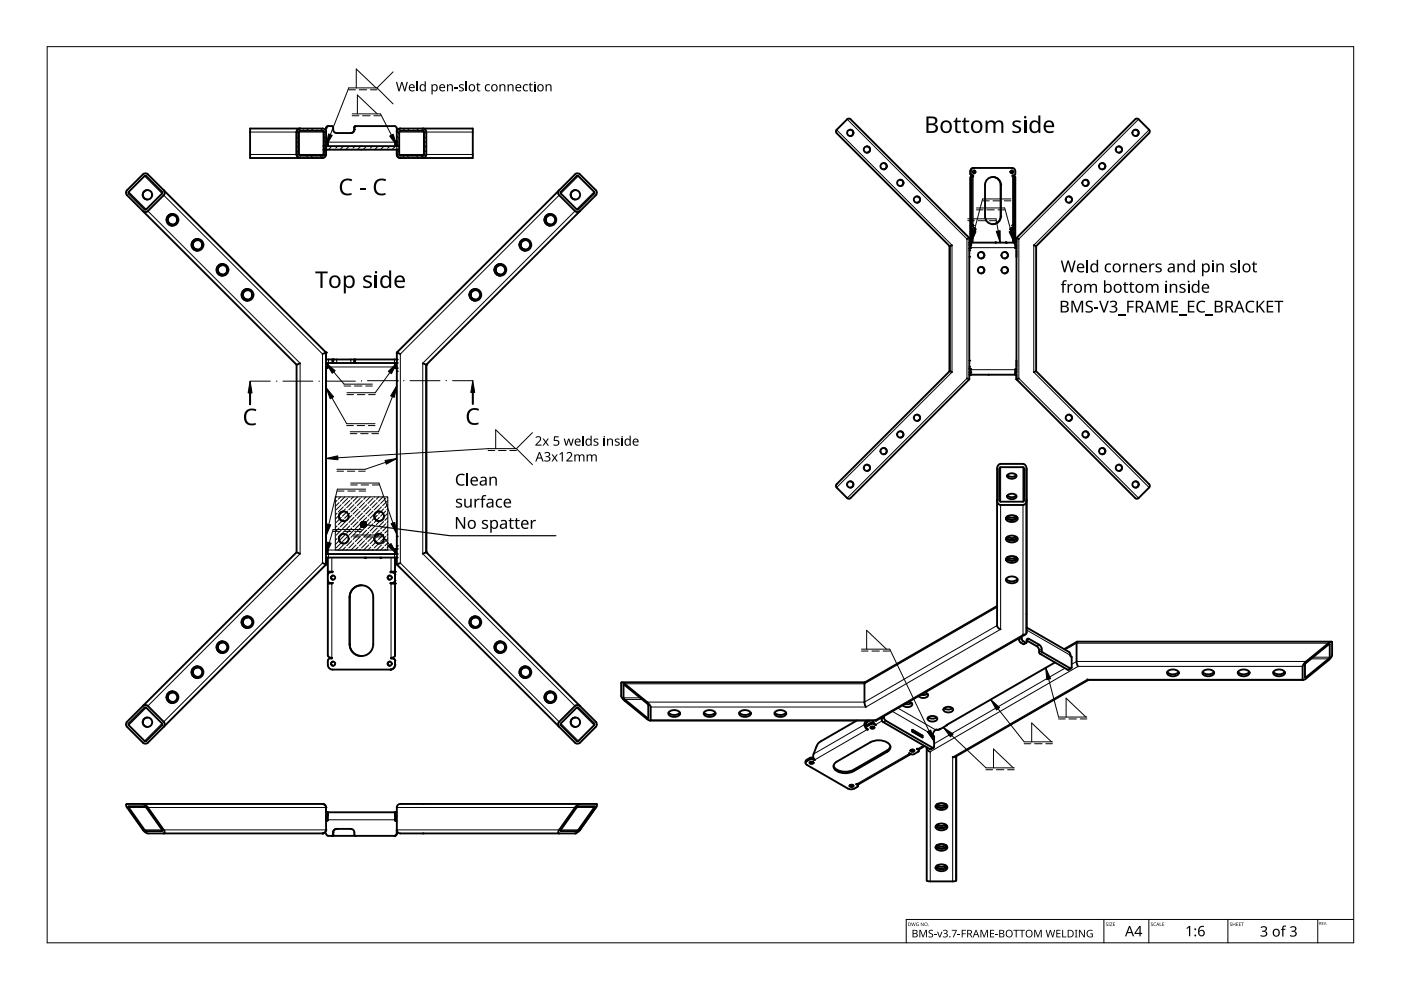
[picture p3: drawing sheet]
<svg xmlns="http://www.w3.org/2000/svg" width="297mm" height="210mm" viewBox="0 0 297 210" stroke-linecap="round" stroke-linejoin="round" font-family="sans-serif">
<g fill="#000">
<circle cx="63.6" cy="27.8" r=".2"/>
<circle cx="68.4" cy="27.8" r=".2"/>
<circle cx="68.6" cy="31.8" r=".2"/>
<circle cx="68.6" cy="30.9" r=".2"/>
<circle cx="68.6" cy="31" r=".2"/>
<circle cx="68.6" cy="31.7" r=".2"/>
<circle cx="69.1" cy="31.7" r=".2"/>
<circle cx="69.1" cy="31" r=".2"/>
<circle cx="69.4" cy="29.9" r=".2"/>
<circle cx="84.1" cy="31.8" r=".2"/>
<circle cx="84.1" cy="30.9" r=".2"/>
<circle cx="84.9" cy="33.5" r=".2"/>
<circle cx="89.6" cy="27.8" r=".2"/>
<circle cx="206.1" cy="37.2" r=".2"/>
<circle cx="201.3" cy="52.2" r=".2"/>
<circle cx="205.5" cy="54.4" r=".2"/>
<circle cx="205.5" cy="53.1" r=".2"/>
<circle cx="205.5" cy="51.9" r=".2"/>
<circle cx="205.5" cy="51.4" r=".2"/>
<circle cx="205.5" cy="52.7" r=".2"/>
<circle cx="205.8" cy="51.9" r=".2"/>
<circle cx="205.8" cy="47.8" r=".2"/>
<circle cx="205.8" cy="49.4" r=".2"/>
<circle cx="205.8" cy="51.4" r=".2"/>
<circle cx="206.1" cy="49.4" r=".2"/>
<circle cx="213.3" cy="51.4" r=".2"/>
<circle cx="215" cy="47.8" r=".2"/>
<circle cx="215" cy="49.4" r=".2"/>
<circle cx="215" cy="51.4" r=".2"/>
<circle cx="215.5" cy="50.5" r=".2"/>
<circle cx="69.1" cy="74.7" r=".2"/>
<circle cx="70.6" cy="76.2" r=".2"/>
<circle cx="70.6" cy="77" r=".2"/>
<circle cx="84.1" cy="78.1" r=".2"/>
<circle cx="84.1" cy="76.2" r=".2"/>
<circle cx="84.1" cy="78.7" r=".2"/>
<circle cx="84.1" cy="77" r=".2"/>
<circle cx="90.4" cy="77.3" r=".2"/>
<circle cx="201.3" cy="78.7" r=".2"/>
<circle cx="205.5" cy="79.4" r=".2"/>
<circle cx="205.5" cy="78.2" r=".2"/>
<circle cx="205.5" cy="76.4" r=".2"/>
<circle cx="205.5" cy="78.9" r=".2"/>
<circle cx="205.5" cy="77.8" r=".2"/>
<circle cx="205.7" cy="78.2" r=".2"/>
<circle cx="205.8" cy="78.9" r=".2"/>
<circle cx="205.8" cy="79.4" r=".2"/>
<circle cx="209.5" cy="79.4" r=".2"/>
<circle cx="84.1" cy="80.7" r=".2"/>
<circle cx="215.5" cy="80.4" r=".2"/>
<circle cx="69.1" cy="119.7" r=".2"/>
<circle cx="83.9" cy="116.4" r=".2"/>
<circle cx="84.1" cy="117.5" r=".2"/>
<circle cx="84.1" cy="118.2" r=".2"/>
<circle cx="84.1" cy="113.7" r=".2"/>
<circle cx="84.1" cy="115.7" r=".2"/>
<circle cx="84.1" cy="116.4" r=".2"/>
<circle cx="90.4" cy="117.1" r=".2"/>
<circle cx="70.4" cy="121.2" r=".2"/>
<circle cx="70.4" cy="123.6" r=".2"/>
<circle cx="82.9" cy="121.2" r=".2"/>
<circle cx="82.9" cy="123.6" r=".2"/>
<circle cx="83.3" cy="123.6" r=".2"/>
<circle cx="83.8" cy="121.2" r=".2"/>
<circle cx="83.8" cy="123.7" r=".2"/>
<circle cx="82.8" cy="142" r=".2"/>
<circle cx="68.4" cy="170.5" r=".2"/>
<circle cx="68.4" cy="176.7" r=".2"/>
<circle cx="69.1" cy="172.2" r=".2"/>
<circle cx="69.1" cy="173.1" r=".2"/>
<circle cx="70.4" cy="177.2" r=".2"/>
<circle cx="71.4" cy="175.7" r=".2"/>
<circle cx="83.6" cy="177.2" r=".2"/>
<circle cx="83.8" cy="172.2" r=".2"/>
<circle cx="83.8" cy="173" r=".2"/>
<circle cx="89.6" cy="176.7" r=".2"/>
<circle cx="89.6" cy="170.5" r=".2"/>
<circle cx="121.9" cy="176.7" r=".2"/>
<circle cx="126.3" cy="170.5" r=".2"/>
</g>
<g fill="none" stroke="#000" stroke-width=".4">
<path d="M63.5 27.8h5.1v5.1h-5.1zM63.6 27.3a.75 .75 0 0 0-.7 .7v4.8a.75 .75 0 0 0 .7 .7M68.6 31h16M68.6 31.7h16M68.6 30.9h.5M69.1 28a.75 .75 0 0 0-.7-.7h-15.4v6.2h15.4a.75 .75 0 0 0 .7-.7v-5.6l.3-.4 .2-.1h.8l.2 .3a.91 .91 0 0 0 .8 1.2h3a.87 .87 0 0 0 .7-1.2l.3-.3 8.5 .1 .2 .4v3.8M69.1 29.9l.4 .1v.1M69.5 30.1v.9zM84.1 29.9l-.3 .1v1M84.1 30.9h.5M84.1 28a.75 .75 0 0 1 .8-.7h15.3v6.2h-15.3a.75 .75 0 0 1-.8-.7v-1.1M84.7 27.8h5.1v5.1h-5.1z"/>
<path d="M89.6 27.3a.75 .75 0 0 1 .8 .7v4.8a.75 .75 0 0 1-.8 .7M180.3 27.5a.67 .67 0 0 1 .6 .7 .67 .67 0 0 1-.6 .6M183.8 31a.67 .67 0 0 1 .7 .7 .67 .67 0 0 1-.7 .7M187.3 34.6a.67 .67 0 0 1 .7 .6 .67 .67 0 0 1-.6 .7M190.9 38.1a.67 .67 0 0 1 .6 .7 .67 .67 0 0 1-.6 .6M206.3 37.3l-.5 .3v14.3M206.3 37.3h.1M206.5 36.2l.3 .2-.3 .3M210.5 37.5a1.67 1.67 0 0 1 1.7 1.7M212.2 39.2a1.67 1.67 0 0 0-1.7-1.7 1.67 1.67 0 0 0-1.7 1.7v6.7a1.67 1.67 0 0 0 1.7 1.6 1.67 1.67 0 0 0 1.7-1.6M212.2 39.2v6.7M214.5 36.2l.3 .2-.3 .3"/>
<path d="M214.7 37.3h.1M214.7 37.4h.1M214.7 37.4v-.2l.4-.1a1.08 1.08 0 0 0-.2-1.4l-8.5-.1a.67 .67 0 0 0-.6 .7v.7l.6 .3-.4 .3v13.8M214.7 37.4l.3 .2v13.8M214.7 37.3l.6 .3v14.3h.2M230.1 38.1a.67 .67 0 0 1 .7 .7 .67 .67 0 0 1-.6 .6M233.7 34.6a.67 .67 0 0 1 .6 .6 .67 .67 0 0 1-.6 .7M237.2 31a.67 .67 0 0 1 .7 .7 .67 .67 0 0 1-.7 .7M240.7 27.5a.67 .67 0 0 1 .7 .7 .67 .67 0 0 1-.6 .6M27.3 40.7l3.5-3.4h.2l3.4 3.5v.2l-3.5 3.5-3.6-3.5zM30.3 44.7l32.6 32.6M31.3 40.3a1 1 0 0 0-1 1 1 1 0 0 0 .9 1"/>
<path d="M34.7 40.3l-3.5-3.4a.75 .75 0 0 0-.9 .1l-3.5 3.4a.75 .75 0 0 0 .1 1l3.4 3.3M34.7 40.3a.75 .75 0 0 1 0 1.1l-3.3 3.3a.75 .75 0 0 1-1.1 0M34.7 40.3l34.4 34.4M36.6 45.6a1 1 0 0 0-1 1 1 1 0 0 0 1 1M36.6 45.4a1.25 1.25 0 0 0-1.3 1.2 1.25 1.25 0 0 0 1.2 1.3M41.9 50.9a1 1 0 0 0-1 1 1 1 0 0 0 1 1M41.9 50.7a1.25 1.25 0 0 0-1.3 1.2 1.25 1.25 0 0 0 1.2 1.3M47.2 56.2a1 1 0 0 0-1 1 1 1 0 0 0 1 1M47.2 56a1.25 1.25 0 0 0-1.3 1.2 1.25 1.25 0 0 0 1.3 1.3M106.1 56.2a1 1 0 0 0-1 1 1 1 0 0 0 1 1M106.1 56a1.25 1.25 0 0 0-1.3 1.2 1.25 1.25 0 0 0 1.3 1.3M111.4 50.9a1 1 0 0 0-1 1 1 1 0 0 0 1 1"/>
<path d="M111.4 50.7a1.25 1.25 0 0 0-1.3 1.2 1.25 1.25 0 0 0 1.3 1.3M116.7 45.6a1 1 0 0 0-1 1 1 1 0 0 0 1 1M116.7 45.4a1.25 1.25 0 0 0-1.3 1.2 1.25 1.25 0 0 0 1.3 1.3M118.6 40.3a.75 .75 0 0 0 0 1.1l3.3 3.3a.75 .75 0 0 0 1.1 0M118.9 40.7l3.4-3.4h.2l3.5 3.4v.2l-3.4 3.5-.2 .1-3.5-3.5zM122 40.3a1 1 0 0 0-1 1 1 1 0 0 0 1 1M194.4 41.6a.67 .67 0 0 1 .7 .7 .67 .67 0 0 1-.7 .7M201.3 52.2v26.5M201.8 52l-.5 .2M205.5 51.9h.3M205.5 51.4h.3M205.5 50.5l-.5 .2"/>
<path d="M205.5 50.5l-25.2-25.2-.3-.2-.4 .2-2.3 2.3-.1 .3 .2 .3 23.9 24M205.5 50.5v29.9M205.8 51.9v.6M205.8 51.4v1.1M205.8 47.8v.3M205.8 49.1v.3M205.8 52.5l-.3 .2M205.8 51.4h9.5M206 49.4h.4M206 47.8h.3M206 49.4h.3M206.3 49.4h.1"/>
<path d="M206.3 47.8h.1M206.4 47.8l-.4 .1M206.5 48.3l.3 .3-.3 .3M208 53.4a.69 .69 0 0 1 .7 .7 .69 .69 0 0 1-.7 .7M208 56.6a.69 .69 0 0 1 .7 .7 .69 .69 0 0 1-.7 .7M211.1 51.4h.1h-.2M212.2 45.9a1.67 1.67 0 0 1-1.7 1.6M213 53.4a.69 .69 0 0 1 .7 .7 .69 .69 0 0 1-.7 .7M213 56.6a.69 .69 0 0 1 .7 .7 .69 .69 0 0 1-.7 .7M213.3 51.4h-.1M214.5 48.3l.3 .3-.3 .3M215 49.1v.3h-.4h.4"/>
<path d="M215 47.9l-.4-.1h.4v.3M215.3 51.4h.2M215.3 51.4v1.2l.2 .1M215.5 50.5l25.2-25.2 .3-.2 .4 .2 2.3 2.3 .1 .3-.2 .3-23.9 24M215.5 50.5l.5 .2M215.5 50.5v29.9M219.2 52l.5 .2M219.7 52.2v26.5M226.6 41.6a.67 .67 0 0 1 .7 .7 .67 .67 0 0 1-.7 .7M52.5 61.5a1 1 0 0 0-1 1 1 1 0 0 0 1 1M52.5 61.3a1.25 1.25 0 0 0-1.3 1.2 1.25 1.25 0 0 0 1.3 1.3M62.9 77.3v39.8"/>
<path d="M63.6 77l-.7 .3M69.1 76.2h1.5M69.1 74.7v45M69.1 77h1.5M69.1 74.7l-.7 .4M69.5 77v.9l-.4 .2M70.6 77h4.5M70.6 76.2v.8M75.1 77h9M75.1 76.2h9M75.1 76.2h-4.5M75.1 76.2v.8"/>
<path d="M83.8 77.8v.2l.3 .1M83.8 76.9v.9zM84.1 74.7l37.9-37.8a.75 .75 0 0 1 1 .1l3.4 3.4a.75 .75 0 0 1-.1 1l-35.9 35.9M84.1 74.7v45M84.1 74.7l.8 .4M89.6 77l.8 .3M90.4 77.3v39.8M100.8 61.5a1 1 0 0 0-1 1 1 1 0 0 0 1 1M100.8 61.3a1.25 1.25 0 0 0-1.3 1.2 1.25 1.25 0 0 0 1.3 1.3M201.3 78.7l-23.9 24-.2 .3 .1 .3 2.3 2.3 .4 .2 .3-.2 25.2-25.2M201.3 78.7l.5 .2M205.5 78.2l.3 .2"/>
<path d="M205.5 78.9h.3M205.5 79.4h.3M205.8 78.4v1M205.8 78.4v.5M205.8 78.9v.5M205.8 79.4h9.5M215.5 78.9h-.2v.5M215.5 79.4h-.2M215.5 78.2l-.2 .1v1.1M219.7 78.7l-.5 .2M219.7 78.7l23.9 24 .2 .3-.1 .3-2.3 2.3-.3 .2-.4-.2-25.2-25.2M183.8 98.5a.67 .67 0 0 1 .7 .7 .67 .67 0 0 1-.7 .7"/>
<path d="M187.3 95a.67 .67 0 0 1 .7 .6 .67 .67 0 0 1-.6 .7M190.9 91.4a.67 .67 0 0 1 .6 .7 .67 .67 0 0 1-.6 .7M194.4 87.9a.67 .67 0 0 1 .7 .7 .67 .67 0 0 1-.7 .6M205 80.2l.5 .2M212 99.1h4.9l.2 .1v6.8l-.1 .3-4.9 .1-.2-.2v-6.8zM216 80.2l-.5 .2M226.6 87.9a.67 .67 0 0 1 .7 .7 .67 .67 0 0 1-.7 .6M230.1 91.4a.67 .67 0 0 1 .7 .7 .67 .67 0 0 1-.6 .7M233.7 95a.67 .67 0 0 1 .6 .6 .67 .67 0 0 1-.6 .7M237.2 98.5a.67 .67 0 0 1 .7 .7 .67 .67 0 0 1-.7 .7M62.9 117.1l-36 35.9a.75 .75 0 0 0 0 1.1l3.4 3.4a.75 .75 0 0 0 1.1 0l37.7-37.8M62.9 117.1l.7 .3"/>
<path d="M68.4 119.4l.7 .3M69.1 116.4l.4 .1v1M69.5 118.2v3M72.9 113.2a1.03 1.03 0 0 0-1 1 1.03 1.03 0 0 0 1 1M72.9 108.4a1.03 1.03 0 0 0-1 1 1.03 1.03 0 0 0 1 1.1M77.6 118.2l-.1 .1-.1-.1 .1 .1M80.4 108.4a1.03 1.03 0 0 0-1 1 1.03 1.03 0 0 0 1 1.1M80.4 113.2a1.03 1.03 0 0 0-1 1 1.03 1.03 0 0 0 1 1M80.9 118.2l-.1 .1-.2-.1 .2 .1M83.8 116.6v.9zM83.8 118.2v20.8a.74 .74 0 0 1-.9 .5v.1a.61 .61 0 0 1 .9 .5v.9a1 1 0 0 1-1 1h-12.3a1 1 0 0 1-1-1v-.9a.89 .89 0 0 1 .9-.6h-.1M84.1 116.4h-.3v.2"/>
<path d="M84.1 118.2h-15M84.1 119.7l37.9 37.9a.75 .75 0 0 0 1-.1l3.4-3.5a.75 .75 0 0 0-.1-1l-3.3-3.3M84.1 117.5h-15M84.9 119.4l-.8 .3M90.4 117.1l-.8 .3M90.4 117.1l32.6 32.6M180.3 102.1a.67 .67 0 0 1 .6 .6 .67 .67 0 0 1-.6 .7M213.3 109.7a1.65 1.65 0 0 0 2.4 0M213.3 114.1a1.65 1.65 0 0 0 2.4 0M213.3 118.4a1.65 1.65 0 0 0 2.4 0M213.4 114a1.56 1.56 0 0 1 2.4 .3 1.44 1.44 0 0 1-2.5 0zM213.4 118.3a1.56 1.56 0 0 1 2.4 .3 1.44 1.44 0 0 1-2.5 0z"/>
<path d="M213.4 109.7a1.56 1.56 0 0 1 2.4 .3 1.44 1.44 0 0 1-2.5 0zM213.6 100.7a1.25 1.25 0 0 1 1.9 .2 1.15 1.15 0 0 1-2 0zM213.6 105a1.25 1.25 0 0 1 1.9 .3 1.15 1.15 0 0 1-2 0zM213.6 113.8l.9 .3 .9-.3M213.6 118.1l.9 .3 .9-.3M213.6 109.4l.9 .4 .9-.4M215.5 100.7a1.36 1.36 0 0 1-1.9 0M215.5 105.1a1.36 1.36 0 0 1-1.9 0M215.5 118.2a1.1 1.1 0 0 1-1 .6 1.1 1.1 0 0 1-1-.6M215.5 113.8v.1a1.1 1.1 0 0 1-1 .6 1.1 1.1 0 0 1-1-.7M215.5 109.5v.1a1.1 1.1 0 0 1-1 .6 1.1 1.1 0 0 1-1-.7M217.6 106a.94 .94 0 0 1-.7 1.1h-4.8a.94 .94 0 0 1-.7-1.1"/>
<path d="M240.7 102.1a.67 .67 0 0 1 .7 .6 .67 .67 0 0 1-.6 .7M47.2 136.2a1 1 0 0 0-1 1 1 1 0 0 0 1 1M47.2 136a1.25 1.25 0 0 0-1.3 1.2 1.25 1.25 0 0 0 1.3 1.3M52.5 130.9a1 1 0 0 0-1 1 1 1 0 0 0 1 1M52.5 130.7a1.25 1.25 0 0 0-1.3 1.2 1.25 1.25 0 0 0 1.3 1.3M69.5 123.1l.3 .4 .7 .2h-1M69.5 121.2l1 .1-.7 .1-.3 .4M69.5 121.2v2.5M69.5 123.7v15.3a.73 .73 0 0 0 .8 .5M69.9 121.2v.2zM69.9 123.6v.1M70.3 139.5h.1"/>
<path d="M70.4 139.5l-.2 .1M70.6 122a.44 .44 0 0 0-.4 .5 .44 .44 0 0 0 .4 .4M74.1 126.6a2.5 2.5 0 0 1 2.5-2.5 2.5 2.5 0 0 1 2.5 2.5v10a2.5 2.5 0 0 1-2.5 2.5 2.5 2.5 0 0 1-2.5-2.5M74.1 136.6a2.5 2.5 0 0 0 2.5 2.5M74.1 126.6v10M76.7 124.1a2.5 2.5 0 0 0-2.6 2.5M82.6 122a.44 .44 0 0 0-.4 .5 .44 .44 0 0 0 .4 .4M82.9 139.5l.1 .1M83.4 121.2v.2M83.4 123.6v.1M83.8 123.1l-.3 .4-.7 .2h1v-.5M83.8 121.7v-.5h-1l.7 .2 .3 .4"/>
<path d="M100.8 130.9a1 1 0 0 0-1 1 1 1 0 0 0 1 1M100.8 130.7a1.25 1.25 0 0 0-1.3 1.2 1.25 1.25 0 0 0 1.3 1.3M106.1 136.2a1 1 0 0 0-1 1 1 1 0 0 0 1 1M106.1 136a1.25 1.25 0 0 0-1.3 1.2 1.25 1.25 0 0 0 1.3 1.3M211.4 128.5l-28 16.2M212.1 133.4l-.5-.3-.2-.5v-33.2a.94 .94 0 0 1 .7-1h4.8a.94 .94 0 0 1 .7 1v34.8a.55 .55 0 0 1-.7 .4M213.3 122.7a1.65 1.65 0 0 0 2.4 0M213.4 122.7a1.56 1.56 0 0 1 2.4 .2 1.44 1.44 0 0 1-2.5 0zM216.1 135.3v.5l.3 .5 .6 .3 .6-.3M216.6 135v.5l.4 .5 .6 .3 .1-.5M217.4 134.5l-31.6 18.3-.2-.2M217.6 133l9 5.2 .3 .4 .1 .5 .2 .2v2.3l-.3 .1-6-3.6a1.38 1.38 0 0 0-.6-1.4l-2.3-1.3h-.2l-.1 .4"/>
<path d="M217.7 135.8l2.1 1.2a1.54 1.54 0 0 1 .6 1.5l5.9 3.5h.3l.5-.3M228.3 136.1l-2.7 1.5M282.3 136.1h-53.9l-.1 .3v3.8l.3 1.1M27.3 153.4l3.3-3.4h.3l3.5 3.4v.2l-3.4 3.5-.2 .1-3.5-3.5zM30.3 149.7l.1-.1a.75 .75 0 0 1 1 .1l3.4 3.5a.75 .75 0 0 1-.1 .9M31.3 152.1a1 1 0 0 0-1 1 1 1 0 0 0 .9 1M36.6 146.8a1 1 0 0 0-1 1 1 1 0 0 0 1 1M36.6 146.6a1.25 1.25 0 0 0-1.3 1.2 1.25 1.25 0 0 0 1.2 1.3M41.9 141.5a1 1 0 0 0-1 1 1 1 0 0 0 1 1M41.9 141.3a1.25 1.25 0 0 0-1.3 1.2 1.25 1.25 0 0 0 1.2 1.3M70.6 140.3a.44 .44 0 0 0-.4 .4 .44 .44 0 0 0 .4 .5M82.6 140.3a.44 .44 0 0 0-.4 .4 .44 .44 0 0 0 .4 .5"/>
<path d="M111.4 141.5a1 1 0 0 0-1 1 1 1 0 0 0 1 1M111.4 141.3a1.25 1.25 0 0 0-1.3 1.2 1.25 1.25 0 0 0 1.3 1.3M116.7 146.8a1 1 0 0 0-1 1 1 1 0 0 0 1 1M116.7 146.6a1.25 1.25 0 0 0-1.3 1.2 1.25 1.25 0 0 0 1.3 1.3M122 152.1a1 1 0 0 0-1 1 1 1 0 0 0 1 1M122.3 150h.3l3.4 3.5v.2l-3.5 3.5-.2-.1-3.5-3.5zM123 149.7l-.1-.1a.75 .75 0 0 0-1 .1l-3.4 3.5a.75 .75 0 0 0 .1 .9M123 153.1a1 1 0 0 1-1.4 1 1 1 0 0 1-.3-1.7 1 1 0 0 1 1.6 .3l.1 .4M131.7 144.7l.7 .3 5.2 4.3 .3 .6v2.9l-.7-.3-5.2-4.4-.3-.6zM131.8 144.7h51.6M132.2 145.2l5.2 4.2v2.9l-5.2-4.2zM137.8 152.8h47.9"/>
<path d="M141.8 151.1a1.65 1.65 0 0 0 2.3 0M141.8 151a1.56 1.56 0 0 1 2.4 .3 1.44 1.44 0 0 1-2.5 0zM149.3 151.1a1.65 1.65 0 0 0 2.3 0M149.3 151a1.56 1.56 0 0 1 2.4 .3 1.44 1.44 0 0 1-2.5 0zM156.8 151.1a1.65 1.65 0 0 0 2.3 0M156.8 151a1.56 1.56 0 0 1 2.4 .3 1.44 1.44 0 0 1-2.5 0zM164.3 151.1a1.65 1.65 0 0 0 2.3 0M164.3 151a1.56 1.56 0 0 1 2.4 .3 1.44 1.44 0 0 1-2.5 0zM181.6 152.8l-7.9 4.6a4.7 4.7 0 0 0-1.2 2.5l-.1 .2a.96 .96 0 0 0 .3 1M183.4 144.7l-.1 4.2 .3 1M183.6 154v.3M183.8 152.8a1.03 1.03 0 0 0-.5 1 1.03 1.03 0 0 0 .7 .9l-.4-.3 .1-.3 1.1-.6 .9 .2"/>
<path d="M184.4 152.8l-.7 .5-.1 .7M184.6 154.1l.4-.1 .3 .1a.38 .38 0 0 1-.3 .4 .38 .38 0 0 1-.4-.4zM185.1 152.8l.6 .8M185.2 153.2l-.6 .1-1 .7M185.3 154.1h-.7M185.7 153.6v.1M186.9 152.1v.6l.4 .4 9.9 5.7h.2l.5-.3M187.4 151.8l.1 .6 .3 .4 10 5.8 .2-.3v-2.2a.51 .51 0 0 1-.3-.4 .51 .51 0 0 1 .3-.5 .55 .55 0 0 1 .8-.4l.6-.2M188.8 158.3l-.3 .4-.4 .4-7.1 4.1a3.6 3.6 0 0 1-4.1-.5l-.2-.4M192.7 148.8l.3 .1a.48 .48 0 0 1 .3 .7 1.4 1.4 0 0 1-1.9-.1M192.7 159.7l.4 .2zM193.1 159l.4-.1 .3 .1a.38 .38 0 0 1-.3 .4 .38 .38 0 0 1-.4-.4z"/>
<path d="M193.1 159.9l-10.9 6.3h-.6M193.1 159l.4 .1 .3-.1M193.3 149l-.6 .3-.8-.1M193.4 154.8l.2 .1M193.4 154.7l2.2 1.3v.3l-2.1-1.2zM193.5 155.1l2 1.2-.1-.4M193.5 158.9l-.1 .2M194.8 158.9h.1M194.8 158.9v.3M196.1 158.2l-1.1 .6h-.6l.4 .3v.2l-1 .6h-.7M196.1 146.8l.3 .1a.48 .48 0 0 1 .3 .7 1.4 1.4 0 0 1-1.9 0M196.5 158.4v28.3l.4 .1 5.1 .1 .7-.2v-26.4"/>
<path d="M196.5 158.6l.2 .5 .5 .3M196.6 147.1l-.5 .2h-.8M196.7 152.2a1.28 1.28 0 0 1 2 .2 1.19 1.19 0 0 1-2 0zM196.8 152.1l.9 .3 .9-.3M200.1 150.2a1.28 1.28 0 0 1 2 .3 1.19 1.19 0 0 1-2.1 0zM200.2 150.1l.9 .3 .8-.3M200.8 153.7v.1M200.8 153.8l-1.6 .8M223.7 140.5l-22.9 13.3M230.5 144l.2 .2M230.7 144.2h45.6M230.7 144.2l-28.2 16.3h-.5"/>
<path d="M247.5 142.5a1.65 1.65 0 0 0 2.4 0M247.5 142.4a1.56 1.56 0 0 1 2.4 .3 1.44 1.44 0 0 1-2.5 0zM255 142.5a1.65 1.65 0 0 0 2.4 0M255 142.4a1.56 1.56 0 0 1 2.4 .3 1.44 1.44 0 0 1-2.5 0zM262.5 142.5a1.65 1.65 0 0 0 2.4 0M262.5 142.4a1.56 1.56 0 0 1 2.4 .3 1.44 1.44 0 0 1-2.5 0zM270 142.5a1.65 1.65 0 0 0 2.4 0M270 142.4a1.56 1.56 0 0 1 2.4 .3 1.44 1.44 0 0 1-2.5 0zM276.7 140.5l5-4.1 .7-.3v2.8l-.3 .6-5.2 4.4-.5 .3-.2-.2v-2.7zM276.9 140.6l5-4v2.9l-5.2 4.2v-2.8zM26.8 170.5h41.6a.75 .75 0 0 1 .7 .7v4.8a.75 .75 0 0 1-.7 .7h-37l-.6-.2-.5-.5-3.4-4.8zM27.2 171h3.6l3.6 5.2h-3.5z"/>
<path d="M30.3 170.5l.9 .6 3.5 4.9 .2 .5-.2 .2M69.1 172.2h.4M69.5 172.2v1.7l-.4 .1M69.5 172.2v.8h-.4M69.5 172.2h14.3M70.4 177.2l.2-.2a.91 .91 0 0 1 .8-1.3h3a.88 .88 0 0 1 .7 1.3l.3 .2M83.8 173h.3M83.8 172.2v1.6M83.8 173v.8M83.8 173.8v.2h.3M83.8 172.2h.3M83.8 172.2v.8"/>
<path d="M84.1 176a.75 .75 0 0 0 .8 .7h37l.5-.2 .6-.5M122.3 171.1l.3-.1h3.4v.1l-3.6 5.1h-3.6zM123 176l3.3-4.8 .2-.7h-41.6a.75 .75 0 0 0-.8 .7v5.5l-.2 .5h-14.3l-.4-.2-.1-.3M123 176l-.2 .2M123 170.5l-1 .6-3.4 4.9-.3 .5 .3 .2M171.7 161.6l.4-.1 .3 .1a.38 .38 0 0 1-.3 .4 .38 .38 0 0 1-.4-.4zM172.4 161.6h-.7M172.5 160.7l-.6-.1-.8 .5-.3 .2v.5M172.6 161l.1 .1M172.7 161.1l-.4-.2-.6 .1-.8 .5-.1 .4 9 5.3a1.87 1.87 0 0 0 2.1-.5l-.3-.5M172.7 161.1h.1M177.1 161.7l7.4-4.3a3.5 3.5 0 0 1 4.2 .6 1.07 1.07 0 0 1-.6 1.4l-7.1 4.1a3.5 3.5 0 0 1-4.2-.6 .97 .97 0 0 1 .3-1.2z"/>
<path d="M180.2 166.5l.3-.1 .4 .1a.38 .38 0 0 1-.4 .4 .38 .38 0 0 1-.3-.4zM180.2 166.5h.7M181.6 166.2h.1M181.9 166.3v.3M198.4 170.8a1.65 1.65 0 0 0 2.4 0M198.4 179.5a1.65 1.65 0 0 0 2.4 0M198.4 175.1a1.65 1.65 0 0 0 2.4 0M198.5 179.4a1.56 1.56 0 0 1 2.4 .3 1.44 1.44 0 0 1-2.5 0zM198.5 170.7a1.56 1.56 0 0 1 2.4 .3 1.44 1.44 0 0 1-2.5 0zM198.5 175a1.56 1.56 0 0 1 2.4 .3 1.44 1.44 0 0 1-2.5 0zM198.6 170.6a1.1 1.1 0 0 0 1 .6 1.1 1.1 0 0 0 1-.6M198.6 174.9a1.1 1.1 0 0 0 1 .6 1.1 1.1 0 0 0 1-.6"/>
<path d="M198.6 179.2v.1a1.1 1.1 0 0 0 1 .6 1.1 1.1 0 0 0 1-.7M200.5 174.8l-.9 .3-.9-.3M200.5 179.1l-.9 .4-.9-.4M200.5 170.5l-.9 .3-.9-.3M198.4 183.8a1.65 1.65 0 0 0 2.4 0M198.5 183.7a1.56 1.56 0 0 1 2.4 .3 1.44 1.44 0 0 1-2.5 0zM198.6 183.5v.1a1.1 1.1 0 0 0 1 .6 1.1 1.1 0 0 0 1-.7M200.5 183.5l-.9 .3-.9-.3"/>
<circle cx="180.3" cy="28.2" r=".67"/>
<circle cx="183.8" cy="31.7" r=".67"/>
<circle cx="187.3" cy="35.2" r=".67"/>
<circle cx="190.9" cy="38.8" r=".67"/>
<circle cx="206.5" cy="36.4" r=".29"/>
<circle cx="214.5" cy="36.4" r=".29"/>
<circle cx="230.1" cy="38.8" r=".67"/>
<circle cx="233.7" cy="35.2" r=".67"/>
<circle cx="237.2" cy="31.7" r=".67"/>
<circle cx="240.8" cy="28.2" r=".67"/>
<circle cx="31.3" cy="41.3" r="1"/>
<circle cx="36.6" cy="46.6" r="1.25"/>
<circle cx="36.6" cy="46.6" r="1"/>
<circle cx="41.9" cy="51.9" r="1"/>
<circle cx="41.9" cy="51.9" r="1.25"/>
<circle cx="47.2" cy="57.2" r="1"/>
<circle cx="47.2" cy="57.2" r="1.25"/>
<circle cx="106.1" cy="57.2" r="1"/>
<circle cx="106.1" cy="57.2" r="1.25"/>
<circle cx="111.4" cy="51.9" r="1.25"/>
<circle cx="111.4" cy="51.9" r="1"/>
<circle cx="116.7" cy="46.6" r="1.25"/>
<circle cx="116.7" cy="46.6" r="1"/>
<circle cx="122" cy="41.3" r="1"/>
<circle cx="194.4" cy="42.3" r=".67"/>
<circle cx="206.5" cy="48.6" r=".29"/>
<circle cx="208" cy="54.1" r=".69"/>
<circle cx="208" cy="57.3" r=".69"/>
<circle cx="213" cy="54.1" r=".69"/>
<circle cx="213" cy="57.3" r=".69"/>
<circle cx="214.5" cy="48.6" r=".29"/>
<circle cx="226.6" cy="42.3" r=".67"/>
<circle cx="52.5" cy="62.5" r="1"/>
<circle cx="52.5" cy="62.5" r="1.25"/>
<circle cx="100.8" cy="62.5" r="1"/>
<circle cx="100.8" cy="62.5" r="1.25"/>
<circle cx="183.8" cy="99.2" r=".67"/>
<circle cx="187.3" cy="95.7" r=".67"/>
<circle cx="190.9" cy="92.1" r=".67"/>
<circle cx="194.4" cy="88.6" r=".67"/>
<circle cx="226.6" cy="88.6" r=".67"/>
<circle cx="230.1" cy="92.1" r=".67"/>
<circle cx="233.7" cy="95.7" r=".67"/>
<circle cx="237.2" cy="99.2" r=".67"/>
<circle cx="72.9" cy="114.2" r="1.03"/>
<circle cx="72.9" cy="109.5" r="1.03"/>
<circle cx="80.4" cy="109.5" r="1.03"/>
<circle cx="80.4" cy="114.2" r="1.03"/>
<circle cx="180.3" cy="102.7" r=".67"/>
<circle cx="240.8" cy="102.7" r=".67"/>
<circle cx="47.2" cy="137.2" r="1.25"/>
<circle cx="47.2" cy="137.2" r="1"/>
<circle cx="52.5" cy="131.9" r="1.25"/>
<circle cx="52.5" cy="131.9" r="1"/>
<circle cx="70.6" cy="122.5" r=".44"/>
<circle cx="82.6" cy="122.5" r=".44"/>
<circle cx="100.8" cy="131.9" r="1.25"/>
<circle cx="100.8" cy="131.9" r="1"/>
<circle cx="106.1" cy="137.2" r="1.25"/>
<circle cx="106.1" cy="137.2" r="1"/>
<circle cx="31.3" cy="153.1" r="1"/>
<circle cx="36.6" cy="147.8" r="1.25"/>
<circle cx="36.6" cy="147.8" r="1"/>
<circle cx="41.9" cy="142.5" r="1.25"/>
<circle cx="41.9" cy="142.5" r="1"/>
<circle cx="70.6" cy="140.7" r=".44"/>
<circle cx="82.6" cy="140.7" r=".44"/>
<circle cx="111.4" cy="142.5" r="1.25"/>
<circle cx="111.4" cy="142.5" r="1"/>
<circle cx="116.7" cy="147.8" r="1.25"/>
<circle cx="116.7" cy="147.8" r="1"/>
</g>
<g fill="none" stroke="#000" stroke-width=".21">
<path d="M30.6 37.3l3.8 3.7M53 32.8h9.9M53 28h9.9M62.9 28h.1M62.9 32.8h.1M63.4 32.8h5.2M63.4 28h5.2M68.6 28h.1M68.6 32.8h.1M69.1 27.2h.1M69.5 30h.1M69.5 30.1h14.3"/>
<path d="M75.1 27h.1M75.1 27.5h.1M84.1 32.8h.1M84.1 28h.1M84.1 31v.7M84.6 32.8h5.3M84.6 28h5.3M89.9 28h.1M89.9 32.8h.1M90.4 32.8h9.8M90.4 28h9.8M122.6 37.3l-3.7 3.7"/>
<path d="M177.4 27.5l24.4 24.5v26.9l-24.4 24.5M179.6 25.3l25.4 25.4v29.5l-25.4 25.4M205.8 36.3h.1M205.8 36.9h.1M205.8 38.2h.2M205.8 39h.2M206.3 37.3l-.1 .1M206.3 37.4v10.4M212.2 39.2h.1M214.7 37.4v10.4M214.7 37.3l.1 .1M215 38.2h.3"/>
<path d="M215 39h.3M241.4 25.3l-25.4 25.4v29.5l25.4 25.4M243.6 27.5l-24.4 24.5v26.9l24.4 24.5M27.3 40.7l3.7 3.7M31.4 44.7l32.2 32.3v40.4l-32.2 32.3M34.7 41.4l33.7 33.7v44.3l-33.7 33.6M118.6 41.4l-33.7 33.7v44.3l33.7 33.6M121.9 44.7l-32.3 32.3v40.4l32.3 32.3M126 40.7l-3.7 3.7M205.7 51.4v.5M205.8 52.6h.1M205.8 52.5h9.5"/>
<path d="M206.3 49.4v2M211.2 51.4h.1M212.2 45.9h.1M214.7 49.4v2M215.3 51.4v.5M69.5 77.8h14.3M69.6 76.2v.8M70.4 76.2v.8M71.4 76.2v.8M74.4 76.2v.8M75.4 76.2v.8M83.6 76.2v.8"/>
<path d="M83.8 77.9h.1M205.7 78.9v.5M205.8 78.3h.1M205.8 78.4h9.5M215.3 78.9v.5M212.1 99.1v7.3M216.9 99.1v7.3M69.5 116.6h14.3M69.6 117.5v.7M70.3 118.2v3M82.9 118.2v3M83.6 117.5v.7"/>
<path d="M83.8 116.5h.1M212.1 107.1v26.3l-28.5 16.5h-45.7M216.9 107.1v27.5l-31.3 18h-47.7M69.5 121.7h.1M69.5 123.2h.1M70.3 123.7v15.8M74.1 126.6h.1M74.1 136.6h.1M82.9 123.7v15.8M83.7 121.7h.1M83.7 123.2h.1M83.8 121.8h.1"/>
<path d="M83.8 123.1h.1M211.4 132.6l-28.1 16.3h-46.1M211.4 128.7l-28.1 16.3h-50.9M216.6 135.3l-.5 .4M217 136l-.6 .3M217.5 136.3l-.5 .3M217.6 133.6l9.4 5.3M218.2 135.5l-.5 .3M220.3 136.7l-.5 .3M220.9 138l-.6 .3M220.9 137.6l-.6 .3M221 138.3l-.5 .3"/>
<path d="M278 139.7h3.7M278.4 139.3h3.5M281.7 136.4h-53.4l-2.5 1.4M281.8 136.6h.1M31 150l-3.7 3.7M34.4 153.4l-3.8 3.7M83.8 140.1h.1M83.8 141h.1M118.9 153.4l3.7 3.7M122.3 150l3.7 3.7M132.2 145.2h.2M132.2 148h3.5"/>
<path d="M132.4 148.3h3.8M137.2 152.2h.2M183.3 153.6l-10.8 6.3M183.3 153.5l.3 .2M183.7 152.9l.2 .1M183.7 153.8v.3M183.9 154.7l-11.2 6.4M183.9 154.6v.1M184.6 153.3v.3M185.3 153.3v.3M185.6 153.6v.1M187 152.9l-1.3 .7"/>
<path d="M187.4 152.2l-.5 .3M187.8 152.8l-.5 .3M188.1 159.1v.3M189.2 150.8l8.6 5M190.4 150.1l8 4.7M192.7 159.7v.1M192.8 159.8l-11.2 6.4M193.5 154.7l-.1 .1M193.6 154.9v.3M194.4 158.8h.1M194.7 158.8v.2M195.4 155.9v.3"/>
<path d="M195.6 156h-.1M195.6 156l-.1 .1M195.6 156.3v.1M195.8 158l-1.3 .8M196.6 158.5l-.1 .1M197.7 158.5l-.5 .3M225.8 141.7l-27.8 16M226.9 141.7l-.6 .3M276.2 144h-45.7l-28.5 16.5v26.4M276.2 141.3h-47.6l-31.4 18.1v27.5M276.7 143.6h.2M276.9 140.2h-48.6l-1.1 .6"/>
<path d="M27.3 171.2h3.7M30.6 176h3.8M31.4 171.2h37.7M34.7 176h34.4M69.1 176h.1M69.1 171.2h.1M69.4 172.2v.8M69.5 173.8h14.3M70.6 177h.1M70.6 176.5h.1M83.8 173.9h.1M83.9 172.2v.8"/>
<path d="M84.1 176.7h.1M84.1 176h34.5M84.1 171.2h37.8M118.9 176h3.7M122.3 171.2h3.7M123 176h.1M126.3 171.2h.1M171.1 161.1v.3M171.7 160.7v.3M172.4 160.7v.3M181 163.2v.3M181.6 166.2l-.1 .1"/>
<path d="M181.8 166.3v.1"/>
</g>
<g fill="none" stroke="#000" stroke-width=".21">
<path d="M62.9 31l.1 .1M62.9 30l.5 .5M62.9 28l.1 .2M62.9 31.9l.5 .5M62.9 29l.5 .5M62.9 32.9l.5 .6M63.2 27.4l.3 .3M63.3 31.4l.1 .1M63.3 28.5h.1M64 33v.1M64.3 33.3l.2 .2M64.3 27.5l.2 .3"/>
<path d="M64.9 33l.5 .5M65 27.3l.5 .5M65.9 33l.5 .5M66 27.3l.4 .4M66.9 33v.1M67.2 33.3l.2 .2M67.2 27.5l.3 .3M67.8 33l.5 .5M67.9 27.3l.6 .5M68.6 27.9l.3 .3M68.6 32.8l.4 .4M68.6 30.9h.1"/>
<path d="M68.6 29.9l.5 .5M68.7 31.9l.4 .4M68.7 29l.4 .4M69.2 31h-.1M70.2 31.2l-.6 .5M71.6 31l-.4 .4M72.8 31l-.7 .7M73.9 31.2l-.6 .5M75.3 31l-.4 .4M76.5 31l-.7 .7M77.5 31.2l-.5 .5M79 31l-.5 .4"/>
<path d="M80.2 31l-.8 .7M81.2 31.2l-.5 .5M82.6 31l-.4 .4M83.9 31l-.8 .7M84.1 31.8l.5 .5M84.1 29.8l.3 .3M84.1 28.9l.5 .5M84.1 32.8l.3 .3M84.2 28l.4 .4M84.7 33.3l.2 .2M84.7 27.5l.3 .3M85.3 33l.5 .5"/>
<path d="M85.4 27.3l.5 .5M86.3 33l.5 .5M86.4 27.3l.5 .4M87.3 33v.1M87.6 33.3l.2 .2M87.6 27.5l.3 .3M88.3 33l.5 .5M88.3 27.3l.5 .5M89.2 33l.5 .5M89.3 27.3l.5 .4M89.9 32.7l.4 .4M89.9 31.7l.5 .5"/>
<path d="M89.9 29.8l.4 .3M89.9 28.8l.5 .5M90.1 30.9l.3 .3M90.1 28l.3 .3M71.3 105.3v.1M71.4 106.1l-.3 .4M71.4 108.8l-.3 .4M71.4 111.5l-.3 .4M71.4 114.2l-.3 .4M71.9 106.6l-.8 .8M71.9 109.3l-.8 .8M71.9 112l-.8 .8"/>
<path d="M71.9 114.6l-.8 .8M72.2 105.3l-.5 .5M72.3 107l-1 1.1M72.3 109.7l-1 1.1M72.3 112.4l-1 1.1M72.3 115.1l-1 1.1M72.8 107.5l-1.1 1M72.8 110.2l-1.1 1M72.8 112.8l-1.1 1.1M72.8 115.5l-1.1 1.1M73.1 105.3l-.9 1M73.2 107.9l-1 1.1"/>
<path d="M73.2 110.6l-1 1.1M73.2 113.3l-1 1.1M73.2 116l-.6 .6M73.7 105.7l-1.1 1M73.7 108.4l-1.1 1M73.7 111.1l-1.1 1M73.7 113.7l-1.1 1.1M73.7 116.4l-.2 .2M74 105.3v.1M74.1 106.1l-1 1.1M74.1 108.8l-1 1.1M74.1 111.5l-1 1.1"/>
<path d="M74.1 114.2l-1 1.1M74.6 106.6l-1.1 1M74.6 109.3l-1.1 1M74.6 112l-1.1 1M74.6 114.6l-1.1 1.1M74.9 105.3l-.5 .5M75 107l-1 1.1M75 109.7l-1 1.1M75 112.4l-1 1.1M75 115.1l-1 1.1M75.5 107.5l-1.1 1M75.5 110.2l-1.1 1"/>
<path d="M75.5 112.8l-1.1 1.1M75.5 115.5l-1.1 1.1M75.8 105.3l-.9 1M75.9 107.9l-1 1.1M75.9 110.6l-1 1.1M75.9 113.3l-1 1.1M75.9 116l-.6 .6M76.4 105.7l-1.1 1M76.4 108.4l-1.1 1M76.4 111.1l-1.1 1M76.4 113.7l-1.1 1.1M76.4 116.4l-.2 .2"/>
<path d="M76.7 105.3v.1M76.8 106.1l-1 1.1M76.8 108.8l-1 1.1M76.8 111.5l-1 1.1M76.8 114.2l-1 1.1M77.3 106.6l-1.1 1M77.3 109.3l-1.1 1M77.3 112l-1.1 1M77.3 114.6l-1.1 1.1M77.6 105.3l-.5 .5M77.7 107l-1 1.1M77.7 109.7l-1 1.1"/>
<path d="M77.7 112.4l-1 1.1M77.7 115.1l-1 1.1M78.2 107.5l-1.1 1M78.2 110.2l-1.1 1M78.2 112.8l-1.1 1.1M78.2 115.5l-1.1 1.1M78.5 105.3l-.9 1M78.6 107.9l-1 1.1M78.6 110.6l-1 1.1M78.6 113.3l-1 1.1M78.6 116l-.6 .6M79.1 105.7l-1.1 1"/>
<path d="M79.1 108.4l-1.1 1M79.1 111.1l-1.1 1M79.1 113.7l-1.1 1.1M79.1 116.4l-.2 .2M79.4 105.3v.1M79.5 106.1l-1 1.1M79.5 108.8l-1 1.1M79.5 111.5l-1 1.1M79.5 114.2l-1 1.1M80 106.6l-1.1 1M80 109.3l-1.1 1M80 112l-1.1 1"/>
<path d="M80 114.6l-1.1 1.1M80.3 105.3l-.5 .5M80.4 107l-1 1.1M80.4 109.7l-1 1.1M80.4 112.4l-1 1.1M80.4 115.1l-1 1.1M80.9 107.5l-1.1 1M80.9 110.2l-1.1 1M80.9 112.8l-1.1 1.1M80.9 115.5l-1.1 1.1M81.2 105.3l-.9 1M81.3 107.9l-1 1.1"/>
<path d="M81.3 110.6l-1 1.1M81.3 113.3l-1 1.1M81.3 116l-.6 .6M81.8 105.7l-1.1 1M81.8 108.4l-1.1 1M81.8 111.1l-1.1 1M81.8 113.7l-1.1 1.1M81.8 116.4l-.2 .2M82.1 105.3l-.1 .1M82.2 106.1l-1.1 1.1M82.2 107l-.6 .6M82.2 107.9l-.2 .2"/>
<path d="M82.2 108.8l-1.1 1.1M82.2 109.7l-.6 .6M82.2 110.6l-.2 .2M82.2 111.5l-1.1 1.1M82.2 112.4l-.6 .6M82.2 113.3l-.2 .2M82.2 114.2l-1.1 1.1M82.2 115.1l-.6 .6M82.2 116l-.2 .2"/>
</g>
<path d="M10 9.9h277v190h-277z" fill="none" stroke="#000" stroke-width=".21"/>
<path d="M234 194.9v5M243.6 194.9v5M260.3 194.9v5M279.4 194.9v5M287 194.9h-94.9v5" fill="none" stroke="#000" stroke-width=".21"/>
<g fill="#000">
<path d="M193.2 195.6l.2 .6 .2-.6 .3 .6 .2-.6-.2 .7-.2-.6-.3 .6zM194.3 195.7l.5-.1-.4 .1-.1 .3 .3 .3h.1v-.3h-.1h.2v.3l-.5-.1zM194.9 197.2h.3l.5 1.3 .5-1.3h.3v1.5h-.2v-1.4l-.5 1.4h-.2l-.5-1.4v1.4h-.2zM195.2 195.6l.5 .6 .1-.6v.7l-.5-.6-.1 .6zM196.9 197.3l.4-.2 .5 .1-.1 .2a.34 .34 0 0 0-.6 .1 .34 .34 0 0 0 .4 .4 .5 .5 0 0 1 .3 .7 .5 .5 0 0 1-.8 .1h-.1v-.2l.2 .1a.36 .36 0 0 0 .6-.2 .36 .36 0 0 0-.5-.4l-.3-.3zM198.1 198.1h.5v.1h-.5zM198.7 197.5h.2l.3 1.1 .4-1.1h.2l-.4 1.2h-.3zM199.9 197.3a.51 .51 0 0 1 .7-.2 .51 .51 0 0 1 .2 .7l-.2 .1a.47 .47 0 0 1 .3 .7 .47 .47 0 0 1-.7 .2l-.3-.1v-.2l.2 .1a.37 .37 0 0 0 .5 0 .37 .37 0 0 0 .1-.5 .37 .37 0 0 0-.5-.1v-.2a.35 .35 0 0 0 .5 0 .35 .35 0 0 0-.1-.5 .35 .35 0 0 0-.5 .1zM201.8 197.2h1.1l-.7 1.5h-.2l.6-1.4h-.8zM203.1 198.1h.5v.1h-.5zM203.9 197.2h.9v.1h-.7v.6h.6v.2h-.6v.6h-.2zM207.9 197.2h.3l.5 1.3 .5-1.3h.3v1.5h-.2v-1.4l-.6 1.4h-.1l-.5-1.4v1.4h-.2z"/>
<path d="M209.9 197.2h.9v.1h-.7v.5h.6v.2h-.6v.6h.7v.1h-.9zM211 198.1h.6v.1h-.6zM214.9 197.2h1.2v.1h-.5v1.4h-.2v-1.4h-.5zM216.1 197.2h1.2v.1h-.5v1.4h-.2v-1.4h-.5zM219.3 197.2h.3l.5 1.3 .5-1.3h.3v1.5h-.2v-1.4l-.6 1.4h-.1l-.5-1.4v1.4h-.2zM221.7 197.2h.2l.3 1.3 .4-1.3h.2l.4 1.3 .3-1.3h.2l-.4 1.5h-.2l-.4-1.3-.4 1.3h-.2zM224 197.2h.9v.1h-.7v.5h.6v.2h-.6v.6h.7v.1h-.9zM225.2 197.2h.2v1.4h.7v.1h-.9zM227.9 197.2h.5l-.1 .1v1.3l.1 .1h-.5l.2-.1v-1.3zM228.8 197.2h.2l.8 1.3v-1.3h.2v1.5h-.2l-.9-1.3v1.3h-.1zM230.6 197.3l.7-.2 .4 .1-.1 .2a.66 .66 0 0 0-1 .5 .66 .66 0 0 0 .9 .7v-.5h-.4v-.2h.6v.8a.87 .87 0 0 1-1.2-.2 .87 .87 0 0 1 .1-1.2zM234.5 195.7l.4-.1-.3 .1 .1 .2a.23 .23 0 0 1 .2 .4 .23 .23 0 0 1-.4-.1 .18 .18 0 0 0 .2 .1 .18 .18 0 0 0 0-.3l-.2-.1z"/>
<path d="M235 195.6h.3v.7h-.3zM235.4 195.6h.4l-.3 .7h.4h-.6l.4-.6zM236 195.6h.4l-.3 .1v.2h.3l-.3 .1v.3h.3h-.4zM244 195.7l.4-.1-.3 .1 .1 .2a.23 .23 0 0 1 .2 .4 .23 .23 0 0 1-.4-.1 .18 .18 0 0 0 .2 .1 .18 .18 0 0 0 .1-.3l-.3-.1zM244.6 195.7h.4a.29 .29 0 0 0-.4 .3 .29 .29 0 0 0 .5 .2l-.5 .1zM245.9 195.6l.1 .7h.3h-.4zM246.4 195.6h.4l-.3 .1v.2h.3l-.3 .1v.3h.3h-.4zM251.5 196.8l.6-.5h.3v2.2h-.3v-1.9l-.4 .4zM260.8 195.7l.4-.1-.3 .1 .1 .2a.23 .23 0 0 1 .2 .4 .25 .25 0 0 1-.5-.1 .18 .18 0 0 0 .3 .1 .18 .18 0 0 0 0-.3l-.2-.1zM261.4 195.6v.3h.4l.1-.3v.7l-.1-.3h-.4v.3zM262.1 195.6h.4l-.3 .1v.2h.3l-.3 .1v.3h.3h-.4zM262.7 195.6h.4l-.3 .1v.2h.3l-.3 .1v.3h.3h-.4z"/>
<path d="M263.2 195.6h.5l-.2 .1v.6l-.1-.6zM267.3 196.6a.72 .72 0 0 1 .9-.3 .72 .72 0 0 1 .4 .9l-.4 .2a.62 .62 0 0 1 .5 .8 .62 .62 0 0 1-.8 .4l-.6-.1v-.3l.4 .2a.45 .45 0 0 0 .7-.4 .45 .45 0 0 0-.6-.4h-.2v-.3a.46 .46 0 0 0 .6 0 .46 .46 0 0 0 0-.7l-.8 .2zM272 196.4l.7-.1-.1 .2h-.3l-.2 .2v.2h.4v.2h-.4v1.5h-.3v-1.5h-.2l.2-.2zM273.5 196.6a.72 .72 0 0 1 .9-.3 .72 .72 0 0 1 .4 .9l-.4 .2a.62 .62 0 0 1 .5 .8 .62 .62 0 0 1-.8 .4l-.6-.1v-.3l.5 .2a.45 .45 0 0 0 .7-.4 .45 .45 0 0 0-.7-.4h-.2v-.3a.46 .46 0 0 0 .7 0 .46 .46 0 0 0-.1-.7l-.8 .2zM280.3 195.5h.3l-.3 .1v.2h.3h-.3v.2l.3 .1h-.3zM280.6 195.5l.3 .5 .3-.5-.3 .6z"/>
<path d="M192.5 195.6l.6 .2-.1 .5h-.5zM192.6 195.7v.6l.3-.1 .1-.4z"/>
<path d="M193.5 197.2h.4a.41 .41 0 0 1 .6 .2 .41 .41 0 0 1-.3 .5 .43 .43 0 0 1 .4 .5 .43 .43 0 0 1-.6 .3h-.5zM193.7 198v.6h.3a.3 .3 0 0 0 .4-.3 .3 .3 0 0 0-.4-.3zM193.7 197.3v.5h.3a.27 .27 0 0 0 .3-.2 .27 .27 0 0 0-.4-.3z"/>
<path d="M195.9 196a.4 .4 0 0 1 .8 0 .4 .4 0 0 1-.8 0zM196.1 196a.27 .27 0 0 0 .5 0 .27 .27 0 0 0-.5 0z"/>
<path d="M205.1 197.2h.4a.46 .46 0 0 1 .6 .3 .46 .46 0 0 1-.3 .5l.4 .7h-.2l-.4-.6h-.3v.6h-.2zM205.3 197.3v.6h.2a.3 .3 0 0 0 .4-.3 .3 .3 0 0 0-.4-.3z"/>
<path d="M206.9 197.1h.1l.7 1.6h-.3l-.1-.4h-.7l-.2 .4h-.2zM206.9 197.4l-.2 .7h.5z"/>
<path d="M211.9 197.2h.4a.41 .41 0 0 1 .6 .2 .41 .41 0 0 1-.3 .5 .43 .43 0 0 1 .4 .5 .43 .43 0 0 1-.6 .3h-.5zM212.1 198v.6h.3a.3 .3 0 0 0 .4-.3 .3 .3 0 0 0-.4-.3zM212.1 197.3v.5h.3a.27 .27 0 0 0 .3-.2 .27 .27 0 0 0-.4-.3z"/>
<path d="M213.5 197.3a.78 .78 0 0 1 1.1 .2 .78 .78 0 0 1-.3 1.1 .78 .78 0 0 1-1-.4v-.5zM213.6 197.4a.63 .63 0 0 0-.2 .9 .63 .63 0 0 0 .9 .2l.1-.2a.61 .61 0 0 0 0-.8 .61 .61 0 0 0-.8-.1z"/>
<path d="M217.7 197.3a.78 .78 0 0 1 1.1 .2 .78 .78 0 0 1-.2 1.1 .78 .78 0 0 1-1.1-.4v-.5zM217.8 197.4a.63 .63 0 0 0-.1 .9 .63 .63 0 0 0 .8 .2l.1-.2a.61 .61 0 0 0 0-.8 .61 .61 0 0 0-.8-.1z"/>
<path d="M226.4 197.2h.5a.8 .8 0 0 1 .7 .8 .8 .8 0 0 1-.8 .7h-.4zM226.6 197.3v1.3h.2a.63 .63 0 0 0 .6-.6 .63 .63 0 0 0-.6-.7z"/>
<path d="M239.4 196.3h.2l.9 2.2h-.3l-.3-.7h-.8l-.3 .7h-.3zM239.5 196.6l-.4 1h.7z"/>
<path d="M241.6 196.3h.2v1.5h.4v.2h-.4v.5h-.2v-.5h-1.1v-.2zM241.6 196.6l-.8 1.2h.8z"/>
<path d="M245.4 195.6l.4 .7-.2-.2h-.3l-.2 .2zM245.5 195.7l-.2 .3h.3z"/>
<path d="M254.3 196.5l.4-.2a.38 .38 0 0 1 .6 .2 .74 .74 0 0 0-1 .9 .7 .7 0 0 1 1.1 .2 .7 .7 0 0 1-.4 1 .7 .7 0 0 1-.9-.6l-.1-.9zM254.3 197.8a.48 .48 0 0 0 .9 0 .48 .48 0 0 0-.9 0z"/>
<path d="M270 197.1a.82 .82 0 0 1 1.3 .1 .82 .82 0 0 1-.3 1.2 .82 .82 0 0 1-1.1-.4zM270.3 197.2a.6 .6 0 0 0-.2 .9 .6 .6 0 0 0 .8 .1l.2-.3a.53 .53 0 0 0-.2-.6 .53 .53 0 0 0-.6-.1z"/>
<path d="M279.7 195.5h.2a.17 .17 0 0 1 .2 .1 .17 .17 0 0 1-.1 .2l.2 .3-.3-.2-.2 .2zM279.8 195.6v.2h.2v-.2z"/>
<circle cx="196.9" cy="196.3" r=".07"/>
<circle cx="201.4" cy="198.6" r=".14"/>
<circle cx="253.4" cy="198.4" r=".2"/>
<circle cx="253.4" cy="197" r=".2"/>
<circle cx="281.3" cy="196.1" r=".05"/>
</g>
<g fill="#000">
<path d="M83.9 17.4h.3l.4 1.7 .5-1.7h.2l.5 1.7 .4-1.7h.3l-.6 2h-.2l-.5-1.7-.5 1.7h-.2zM94.8 17.9h.2v.2a.57 .57 0 0 1 .6-.2 .57 .57 0 0 1 .4 .5v1h-.2v-1a.4 .4 0 0 0-.5-.3 .4 .4 0 0 0-.3 .5v.8h-.2zM96.4 18.5h.6v.2h-.6zM97.4 18l.3-.2 .6 .1v.2l-.4-.1a.27 .27 0 0 0-.4 .3 .27 .27 0 0 0 .4 .2 .48 .48 0 0 1 .4 .6 .48 .48 0 0 1-.7 .3l-.3-.1v-.2l.4 .1a.29 .29 0 0 0 .4-.2 .29 .29 0 0 0-.3-.3l-.5-.3zM101.3 17.5h.1v.4h.4v.2h-.4v.8l.1 .3h.3a.35 .35 0 0 1-.3 .2 .35 .35 0 0 1-.3-.4v-.9l-.3-.2 .3-.1zM103 18l.6-.2 .3 .1-.1 .2a.54 .54 0 0 0-.8 .5 .54 .54 0 0 0 .9 .5v.2a.78 .78 0 0 1-1-.2 .78 .78 0 0 1 .1-1.1zM105.9 17.9h.2v.2a.57 .57 0 0 1 .7-.2 .57 .57 0 0 1 .4 .5v1h-.3v-1a.4 .4 0 0 0-.5-.3 .4 .4 0 0 0-.3 .5v.8h-.2zM107.6 17.9h.2l.1 .2a.57 .57 0 0 1 .6-.2 .57 .57 0 0 1 .4 .5v1h-.3v-1a.4 .4 0 0 0-.5-.3 .4 .4 0 0 0-.2 .5v.8h-.3zM111 18l.6-.2 .3 .1v.2a.54 .54 0 0 0-.8 .6 .54 .54 0 0 0 .8 .4v.2a.78 .78 0 0 1-1-.2 .78 .78 0 0 1 .1-1.1zM112.4 17.5h.1v.4h.5v.2h-.5v.8l.2 .3h.3a.35 .35 0 0 1-.4 .2 .35 .35 0 0 1-.3-.4v-.9l-.2-.2 .2-.1zM113.3 17.9h.2v1.5h-.2zM115.7 17.9h.2v.2a.57 .57 0 0 1 .6-.2 .57 .57 0 0 1 .4 .5v1h-.2v-1a.4 .4 0 0 0-.5-.3 .4 .4 0 0 0-.3 .5v.8h-.2z"/>
<path d="M72.5 38.3a1.95 1.95 0 0 1 2.2-.2l-.2 .3a1.36 1.36 0 0 0-1.7 .2 1.36 1.36 0 0 0-.2 1.6 1.32 1.32 0 0 0 1.9 .7v.4a1.77 1.77 0 0 1-2-.3 1.77 1.77 0 0 1-.3-2.1zM79.7 38.3a1.95 1.95 0 0 1 2.2-.2l-.2 .3a1.36 1.36 0 0 0-1.7 .2 1.36 1.36 0 0 0-.2 1.6 1.32 1.32 0 0 0 1.9 .7v.4a1.77 1.77 0 0 1-2-.3 1.77 1.77 0 0 1-.3-2.1zM202.7 25h.3v.6h.7v.3h-.7v1.5l.2 .4h.5v.4a.8 .8 0 0 1-1.2-.8v-1.5h-.3v-.2l.3-.2zM204.5 25h.2v.6h.8v.3h-.8v1.5l.3 .4h.5v.4a.8 .8 0 0 1-1.2-.8v-1.5h-.4v-.2l.4-.2zM209 25.6h.3l.1 .3a.99 .99 0 0 1 1.6 .1 .93 .93 0 0 1 1.1-.4 .93 .93 0 0 1 .6 .9v1.7h-.4v-1.7a.64 .64 0 0 0-.8-.6 .64 .64 0 0 0-.4 .8v1.5h-.5v-1.7a.66 .66 0 0 0-.8-.6 .66 .66 0 0 0-.4 .9v1.4h-.4zM214.8 25.8a1.54 1.54 0 0 1 1.7-.1l-.2 .3-.7-.1-.5 .2v.3l.6 .3a.79 .79 0 0 1 .8 .9 .79 .79 0 0 1-1 .6l-.9-.1v-.4l.5 .1a.63 .63 0 0 0 1-.4l-.7-.4a.78 .78 0 0 1-.6-1.2zM76.3 39.9h1.2v.4h-1.2zM224.9 55.2h.3l.5 2.2 .6-2.2h.3l.6 2.2 .5-2.2h.4l-.7 2.5h-.3l-.6-2.1-.6 2.1h-.3zM234.4 56.1l.8-.3 .4 .1-.1 .3a.68 .68 0 0 0-1 .6 .68 .68 0 0 0 1.1 .6v.3a.97 .97 0 0 1-1.3-.3 .97 .97 0 0 1 .1-1.3zM238.1 55.9h.3v.3l.3-.3h.5v.2l-.5 .1-.2 .2-.1 1.3h-.3zM239.5 55.9h.3v.2a.71 .71 0 0 1 .8-.2 .71 .71 0 0 1 .5 .6v1.2h-.3v-1.2a.5 .5 0 0 0-.6-.4 .5 .5 0 0 0-.3 .7v.9h-.4zM243.7 55.9h.2l.1 .3 .3-.3h.5l-.1 .2-.4 .1-.3 .2v1.3h-.3z"/>
<path d="M245.1 56l.4-.2 .8 .2-.1 .2-.4-.1a.3 .3 0 0 0-.5 .1 .3 .3 0 0 0 .3 .4 .62 .62 0 0 1 .7 .7 .62 .62 0 0 1-.9 .5l-.4-.1v-.3l.4 .1a.36 .36 0 0 0 .6-.2 .36 .36 0 0 0-.4-.4l-.3-.1a.47 .47 0 0 1-.2-.8zM249.6 55.9h.3v.2a.71 .71 0 0 1 .8-.2 .71 .71 0 0 1 .5 .6v1.2h-.3v-1.2a.5 .5 0 0 0-.6-.4 .5 .5 0 0 0-.4 .7v.9h-.3zM257 55.9h.3v1.8h-.3zM257.9 55.9h.2l.1 .2a.71 .71 0 0 1 .8-.2 .71 .71 0 0 1 .5 .6v1.2h-.3v-1.2a.5 .5 0 0 0-.6-.4 .5 .5 0 0 0-.4 .7v.9h-.3zM260.9 56l.5-.2 .7 .2-.1 .2-.4-.1a.3 .3 0 0 0-.5 .1 .3 .3 0 0 0 .4 .4 .62 .62 0 0 1 .7 .7 .62 .62 0 0 1-.9 .5l-.5-.1v-.3l.5 .1a.36 .36 0 0 0 .6-.2 .36 .36 0 0 0-.5-.4l-.1-.1a.5 .5 0 0 1-.4-.8zM265.8 55.4h.2v.5h.5v.2h-.5v1.2l.1 .2h.4v.2a.55 .55 0 0 1-.8-.5v-1.1h-.3v-.1l.3-.2zM66.9 57.6h2.6v.3h-1.1v3.1h-.5v-3.1h-1zM77.1 58.7a1.54 1.54 0 0 1 1.7-.1l-.1 .3-.7-.2-.6 .2 .1 .3 .6 .3a.79 .79 0 0 1 .8 1 .79 .79 0 0 1-1.1 .6l-.8-.2v-.4l.4 .2a.63 .63 0 0 0 1-.4l-.6-.4a.78 .78 0 0 1-.7-1.2zM225.4 59.6l.6-.2 .2 .1-.1 .2a.39 .39 0 0 0-.5 0 .39 .39 0 0 0-.1 .5h.5v.2h-.5v1.7h-.3v-1.7h-.3v-.1l.3-.1zM226.3 60.2h.3v.3l.4-.3h.4v.3h-.4l-.3 .3v1.3h-.4zM227.2 63.8h.4l.8 2 .8-2h.4v2.5h-.3l.1-2.2-.9 2.2h-.2l-.9-2.2v2.2h-.2zM230.3 64a1.18 1.18 0 0 1 1.4-.1l-.1 .2-.3-.1a.47 .47 0 0 0-.8 .3 .47 .47 0 0 0 .5 .6 .75 .75 0 0 1 .7 .9 .75 .75 0 0 1-1.1 .5l-.4-.1v-.3l.5 .1a.49 .49 0 0 0 .7-.3 .49 .49 0 0 0-.6-.6 .72 .72 0 0 1-.5-1.1z"/>
<path d="M232 65.2h.9v.3h-.9zM229.9 60.2h.2l.1 .3a.71 .71 0 0 1 1.1 0 .67 .67 0 0 1 .8-.3 .67 .67 0 0 1 .5 .7v1.2h-.3v-1.2a.46 .46 0 0 0-.6-.5 .46 .46 0 0 0-.3 .6v1.1h-.3v-1.2a.47 .47 0 0 0-.6-.5 .47 .47 0 0 0-.3 .7v1h-.3zM233 63.8h.3l.8 2.1 .7-2.1h.3l-.9 2.5h-.3zM235.3 64a.87 .87 0 0 1 .9-.3 .87 .87 0 0 1 .6 .8l-.2 .3-.3 .2a.7 .7 0 0 1 .6 .8 .7 .7 0 0 1-1 .5l-.6-.1v-.3l.3 .1a.58 .58 0 0 0 .7 0 .58 .58 0 0 0 .2-.7l-.9-.2v-.3a.54 .54 0 0 0 .7 0 .54 .54 0 0 0 .1-.7l-.5-.1-.5 .2zM237.1 66.6h1.6v.2h-1.6zM238.5 59.8h.2v.4h.5v.2h-.5v1.3l.1 .1h.4v.3a.55 .55 0 0 1-.9-.6v-1.1h-.2v-.1l.2-.1zM239 63.8h1.4v.2h-1.1v.9h1v.3h-1v1.1h-.3zM239.7 59.8h.2v.4h.6v.2h-.6v1.3l.2 .1h.4l-.1 .3a.55 .55 0 0 1-.8-.6v-1.1h-.3v-.1l.3-.1zM242.9 60.2h.3v.3a.71 .71 0 0 1 1.2 0 .67 .67 0 0 1 .8-.3 .67 .67 0 0 1 .4 .7v1.2h-.3v-1.2a.46 .46 0 0 0-.5-.5 .46 .46 0 0 0-.4 .6v1.1h-.3v-1.2a.47 .47 0 0 0-.6-.5 .47 .47 0 0 0-.2 .7v1h-.4zM245.2 63.8h.5l.7 2 .8-2h.5v2.5h-.3v-2.2l-.8 2.2h-.3l-.8-2.2v2.2h-.3zM247.1 60.2h.3v1.9h-.3zM248 60.2h.3v.3a.71 .71 0 0 1 .8-.3 .71 .71 0 0 1 .5 .7v1.2h-.3v-1.2a.5 .5 0 0 0-.6-.5 .5 .5 0 0 0-.4 .7v1h-.3z"/>
<path d="M248.4 63.8h1.4v.2h-1.1v.8h1v.3h-1v.9h1.1v.3h-1.4zM250.2 60.4l.4-.2 .7 .1-.1 .2-.3-.1a.3 .3 0 0 0-.5 .2 .3 .3 0 0 0 .3 .3 .62 .62 0 0 1 .7 .8 .62 .62 0 0 1-.9 .4l-.4-.1v-.3l.4 .1a.36 .36 0 0 0 .6-.2 .36 .36 0 0 0-.5-.4h-.1a.5 .5 0 0 1-.3-.8zM250 66.6h1.5v.2h-1.5zM251.8 60.2h.3v1.9h-.3zM251.9 63.8h1.3v.2h-1v.8h1v.3h-1v.9h1v.3h-1.3zM254 64.1a1.39 1.39 0 0 1 1.5-.2l-.1 .2a1 1 0 0 0-1.4 1 1 1 0 0 0 1.5 .8v.3a1.3 1.3 0 0 1-1.7-.4 1.3 1.3 0 0 1 .2-1.7zM255.6 66.6h1.6v.2h-1.6zM264.4 64.1a1.39 1.39 0 0 1 1.6-.2l-.2 .2a1 1 0 0 0-1.4 1 1 1 0 0 0 1.5 .8v.3a1.3 1.3 0 0 1-1.7-.4 1.3 1.3 0 0 1 .2-1.7zM266.4 63.8h.3v1.2l1.1-1.2h.4l-1 1.1 1 1.4h-.3l-.9-1.2-.3 .2v1h-.3zM268.6 63.8h1.4v.2h-1.1v.8h1v.3h-1v.9h1.1v.3h-1.4zM270.2 63.8h1.9v.2h-.8v2.3h-.3v-2.3h-.8zM113.5 92.7a.69 .69 0 0 1 1.1 0 .69 .69 0 0 1-.3 1l-.5 .6h1v.2h-1.3v-.2l.7-.7a.47 .47 0 0 0 .2-.8 .47 .47 0 0 0-.7 .1z"/>
<path d="M115 93h.3l.4 .6 .4-.6h.3l-.6 .7 .6 .8h-.3l-.4-.6-.4 .6h-.3l.6-.8zM115.4 96a.65 .65 0 0 1 .8-.2 .65 .65 0 0 1 .4 .8l-.4 .2a.56 .56 0 0 1 .5 .7 .56 .56 0 0 1-.8 .4l-.5-.1v-.3l.4 .2a.41 .41 0 0 0 .6-.3 .41 .41 0 0 0-.5-.5h-.2v-.2h.2a.39 .39 0 0 0 .5-.5 .39 .39 0 0 0-.7-.1l-.2 .1zM116.9 96.3h.3l.4 .6 .4-.6h.3l-.6 .8 .6 .7h-.3l-.4-.6-.4 .6h-.3l.6-.7zM117.5 92.5h1v.2h-.8l-.1 .6a.68 .68 0 0 1 1 .7 .68 .68 0 0 1-1 .5l-.3-.1v-.2h.2a.5 .5 0 0 0 .7 .1 .5 .5 0 0 0 0-.8l-.8-.1zM118.6 96.3l.7-.4v1.9h-.2v-1.7l-.4 .3zM119.5 93h.3l.3 1.2 .4-1.2h.2l.4 1.2 .3-1.2h.2l-.4 1.5h-.3l-.3-1.2-.4 1.2h-.3zM120.1 96.1a.69 .69 0 0 1 1.1-.1 .69 .69 0 0 1-.3 1.1l-.5 .5h1v.2h-1.3v-.2l.7-.7a.47 .47 0 0 0 .2-.7 .47 .47 0 0 0-.8 0zM121.8 96.3h.2v.3a.57 .57 0 0 1 .9 0 .53 .53 0 0 1 .6-.3 .53 .53 0 0 1 .4 .6v.9h-.2v-.9a.37 .37 0 0 0-.5-.4 .37 .37 0 0 0-.2 .5v.8h-.3v-.9a.37 .37 0 0 0-.4-.4 .37 .37 0 0 0-.3 .6v.7h-.2zM124.4 96.3h.2v.3a.57 .57 0 0 1 .9 0 .53 .53 0 0 1 .6-.3 .53 .53 0 0 1 .4 .6v.9h-.2v-.9a.37 .37 0 0 0-.5-.4 .37 .37 0 0 0-.2 .5v.8h-.3v-.9a.37 .37 0 0 0-.4-.4 .37 .37 0 0 0-.3 .6v.7h-.2zM125.9 93.1l.4-.1 .6 .1-.1 .2-.3-.1a.27 .27 0 0 0-.4 .2 .27 .27 0 0 0 .4 .2 .48 .48 0 0 1 .4 .7 .48 .48 0 0 1-.7 .2l-.4-.1v-.2l.4 .1a.29 .29 0 0 0 .5-.2 .29 .29 0 0 0-.4-.3l-.4-.3zM128 93h.2v1.5h-.2zM128.7 93h.2v.2a.57 .57 0 0 1 .7-.2 .57 .57 0 0 1 .4 .5v1h-.3v-1a.4 .4 0 0 0-.5-.3 .4 .4 0 0 0-.2 .5v.8h-.3z"/>
<path d="M130.4 93.1l.4-.1 .6 .1-.1 .2-.3-.1a.27 .27 0 0 0-.4 .2 .27 .27 0 0 0 .4 .2 .48 .48 0 0 1 .4 .7 .48 .48 0 0 1-.7 .2l-.4-.1v-.2l.4 .1a.29 .29 0 0 0 .5-.2 .29 .29 0 0 0-.4-.3l-.4-.3zM131.8 93h.2v1.5h-.2zM97 100.8a1.39 1.39 0 0 1 1.5-.2l-.1 .2a1 1 0 0 0-1.4 .9 1 1 0 0 0 1.4 .9v.3a1.3 1.3 0 0 1-1.6-.4 1.3 1.3 0 0 1 .2-1.7zM96.8 105.9l.4-.2 .8 .1-.1 .3-.4-.1a.3 .3 0 0 0-.5 .1 .3 .3 0 0 0 .3 .4 .62 .62 0 0 1 .7 .7 .62 .62 0 0 1-.9 .4l-.4-.1v-.2l.4 .1a.36 .36 0 0 0 .6-.2 .36 .36 0 0 0-.5-.4l-.1-.1a.5 .5 0 0 1-.3-.8zM96.7 109.6h.3l1.3 2.1v-2.1h.3v2.5h-.3l-1.4-2v2h-.2zM98.4 105.8h.3v1.2a.5 .5 0 0 0 .7 .4 .5 .5 0 0 0 .3-.7v-.9h.3v1.8h-.2l-.1-.2a.72 .72 0 0 1-.8 .2 .72 .72 0 0 1-.5-.6zM100.6 105.8h.3v.3l.3-.3 .5-.1v.3h-.5l-.2 .3-.1 1.3h-.3zM102.3 105.1l.6-.1h.2l-.1 .3a.39 .39 0 0 0-.5 0 .39 .39 0 0 0-.1 .5h.5v.2h-.5v1.6h-.3v-1.6h-.3v-.2l.3-.1zM102.3 110.4l.4-.2 .8 .1-.1 .3-.4-.1a.3 .3 0 0 0-.5 .1 .3 .3 0 0 0 .3 .4 .62 .62 0 0 1 .7 .7 .62 .62 0 0 1-.9 .4l-.4-.1v-.2l.4 .1a.36 .36 0 0 0 .6-.2 .36 .36 0 0 0-.5-.4l-.2-.1a.47 .47 0 0 1-.2-.8zM103.8 101.1h.2l.1 .2a.71 .71 0 0 1 .7-.2 .71 .71 0 0 1 .5 .6v1.3h-.3v-1.2a.5 .5 0 0 0-.6-.5 .5 .5 0 0 0-.3 .7v1h-.3zM105.3 106l.8-.3 .4 .1-.1 .3a.68 .68 0 0 0-1 .6 .68 .68 0 0 0 1 .6v.3a.97 .97 0 0 1-1.2-.4 .97 .97 0 0 1 .1-1.2zM108.2 109.8h.2v.5h.5v.2h-.5v1.2l.2 .2h.3v.2a.55 .55 0 0 1-.8-.5v-1.1h-.3v-.2l.3-.1z"/>
<path d="M109.5 109.8h.1v.5h.6v.2h-.6l.1 1.2 .1 .2h.4l-.1 .2a.55 .55 0 0 1-.8-.5v-1.1h-.2v-.2l.2-.1zM112.5 110.3h.3v.3l.4-.3 .4-.1v.3h-.4l-.3 .3-.1 1.3h-.3z"/>
<path d="M86.8 18.1a.64 .64 0 0 1 .8-.2 .64 .64 0 0 1 .3 .8h-1a.57 .57 0 0 0 .4 .5 .57 .57 0 0 0 .6-.1v.2a.81 .81 0 0 1-1.1-.2 .81 .81 0 0 1 0-1zM87 18.2l-.1 .3h.8l-.2-.4z"/>
<path d="M89.2 18l.4-.2 .5 .3-.1-.9h.3v2.2h-.2l-.1-.2a.68 .68 0 0 1-.9 0 .68 .68 0 0 1-.1-.9zM89.4 18.1a.55 .55 0 0 0-.2 .8 .55 .55 0 0 0 .7 .2 .55 .55 0 0 0 .2-.7 .55 .55 0 0 0-.7-.3z"/>
<path d="M91.5 17.9h.2v.2a.65 .65 0 0 1 .9-.2 .65 .65 0 0 1 .2 .9 .62 .62 0 0 1-.4 .6 .62 .62 0 0 1-.7-.2v.8h-.2zM91.8 18.2a.53 .53 0 0 0-.1 .7 .53 .53 0 0 0 .7 .1 .53 .53 0 0 0 .2-.7 .53 .53 0 0 0-.8-.1z"/>
<path d="M93.3 18.1a.64 .64 0 0 1 .8-.2 .64 .64 0 0 1 .3 .8h-1a.57 .57 0 0 0 .3 .5 .57 .57 0 0 0 .6-.1v.2a.81 .81 0 0 1-1-.2 .81 .81 0 0 1 0-1zM93.5 18.2l-.1 .3h.7l-.2-.4z"/>
<path d="M99.3 18.6a.74 .74 0 0 1 1.4 0 .74 .74 0 0 1-1.4 0zM99.8 18.1a.55 .55 0 0 0-.2 .8 .55 .55 0 0 0 .8 .1l.1-.3a.49 .49 0 0 0-.1-.5 .49 .49 0 0 0-.6-.1z"/>
<path d="M104 18.6a.75 .75 0 0 1 1.5 0 .75 .75 0 0 1-1.5 0zM104.5 18.1a.55 .55 0 0 0-.1 .8 .55 .55 0 0 0 .7 .1l.1-.3a.49 .49 0 0 0-.1-.5 .49 .49 0 0 0-.6-.1z"/>
<path d="M109.4 18.1a.64 .64 0 0 1 .8-.2 .64 .64 0 0 1 .3 .8h-1a.57 .57 0 0 0 .4 .5 .57 .57 0 0 0 .6-.1v.2a.81 .81 0 0 1-1.1-.2 .81 .81 0 0 1 0-1zM109.6 18.2l-.1 .3h.8l-.2-.4z"/>
<path d="M113.8 18.6a.75 .75 0 0 1 1.5 0 .75 .75 0 0 1-1.5 0zM114.3 18.1a.55 .55 0 0 0-.1 .8 .55 .55 0 0 0 .7 .1l.1-.3a.49 .49 0 0 0-.1-.5 .49 .49 0 0 0-.6-.1z"/>
<path d="M196.4 24.7h1a.94 .94 0 0 1 1.1 .2 .94 .94 0 0 1 .1 1.1l-.5 .3a.95 .95 0 0 1 .8 1.2 .95 .95 0 0 1-1.2 .7h-1.3zM196.9 26.5v1.3h.7a.66 .66 0 0 0 .8-.6 .66 .66 0 0 0-.9-.7zM196.9 25.1v1.1h.6a.6 .6 0 0 0 .8-.6 .6 .6 0 0 0-.9-.5z"/>
<path d="M199.7 25.9a1.32 1.32 0 0 1 2.1 .6 1.32 1.32 0 0 1-1.4 1.7 1.41 1.41 0 0 1-.7-2.3zM200.1 26a1.02 1.02 0 0 0-.3 1.2 1.02 1.02 0 0 0 1.1 .6 1.01 1.01 0 0 0 .5-1.2 1.01 1.01 0 0 0-1.1-.7z"/>
<path d="M206.2 25.9a1.32 1.32 0 0 1 2.1 .6 1.32 1.32 0 0 1-1.4 1.7 1.41 1.41 0 0 1-.7-2.3zM206.6 26a1.02 1.02 0 0 0-.3 1.2 1.02 1.02 0 0 0 1.1 .6 1.01 1.01 0 0 0 .5-1.2 1.01 1.01 0 0 0-1.2-.7z"/>
<path d="M218.7 25.7a1.1 1.1 0 0 1 1.5 .2l-.1-1.4h.5v3.7h-.4v-.4a1.09 1.09 0 0 1-1.4 .3 1.09 1.09 0 0 1-.5-1.2v-.6zM219 26a1.05 1.05 0 0 0-.3 1.1 1.05 1.05 0 0 0 .9 .8 1.14 1.14 0 0 0 0-2z"/>
<path d="M221.6 25.9a1.13 1.13 0 0 1 1.4-.3 1.13 1.13 0 0 1 .5 1.4h-1.8a1 1 0 0 0 .6 .9 1 1 0 0 0 1.1-.2v.4a1.42 1.42 0 0 1-1.9-.3 1.42 1.42 0 0 1 .1-1.9zM221.9 26.1l-.2 .5h1.3a.65 .65 0 0 0-.3-.7 .65 .65 0 0 0-.8 .2z"/>
<path d="M70.1 58.7a1.32 1.32 0 0 1 2.1 .7 1.32 1.32 0 0 1-1.4 1.7 1.41 1.41 0 0 1-.7-2.4zM70.5 58.9a1.02 1.02 0 0 0-.3 1.2 1.02 1.02 0 0 0 1.1 .6 1.01 1.01 0 0 0 .5-1.2 1.01 1.01 0 0 0-1.1-.7z"/>
<path d="M228.5 56.1a.8 .8 0 0 1 1-.2 .8 .8 0 0 1 .4 1h-1.3a.71 .71 0 0 0 .4 .6 .71 .71 0 0 0 .8-.1v.2a1.01 1.01 0 0 1-1.3-.2 1.01 1.01 0 0 1 0-1.3zM228.8 56.2l-.2 .4h1a.46 .46 0 0 0-.3-.5 .46 .46 0 0 0-.5 .1z"/>
<path d="M231.5 56l.5-.2 .5 .3v-1h.3v2.6h-.2l-.1-.2a.82 .82 0 0 1-1 .1 .82 .82 0 0 1-.3-1zM231.7 56.2a.7 .7 0 0 0-.2 .9 .7 .7 0 0 0 .8 .3 .7 .7 0 0 0 .2-.9 .7 .7 0 0 0-.8-.3z"/>
<path d="M236.1 56.1a.92 .92 0 0 1 1.4 .1 .92 .92 0 0 1-.2 1.3 .92 .92 0 0 1-1.4-.3v-.6zM236.4 56.2a.68 .68 0 0 0-.2 .9 .68 .68 0 0 0 1 .2l.1-.2a.64 .64 0 0 0-.1-.8 .64 .64 0 0 0-.8-.1z"/>
<path d="M241.8 56.1a.8 .8 0 0 1 1-.2 .8 .8 0 0 1 .4 1h-1.3a.71 .71 0 0 0 .4 .6 .71 .71 0 0 0 .8-.1v.2a1.01 1.01 0 0 1-1.3-.2 1.01 1.01 0 0 1 0-1.3zM242.1 56.2l-.2 .4h1a.47 .47 0 0 0-.3-.5 .47 .47 0 0 0-.5 .1z"/>
<path d="M247.8 56l.1-.1a.73 .73 0 0 1 1.2 .6v1.2h-.3v-.2a.63 .63 0 0 1-.9 .3 .63 .63 0 0 1-.3-.8 .63 .63 0 0 1 .8-.4h.4l-.1-.4a.61 .61 0 0 0-.9 0zM247.9 57a.42 .42 0 0 0 .4 .6 .42 .42 0 0 0 .5-.5v-.3z"/>
<path d="M252 56l.6-.2 .5 .3-.1-1h.3v2.6h-.2v-.2a.82 .82 0 0 1-1.1 .1 .82 .82 0 0 1-.3-1zM252.2 56.2a.7 .7 0 0 0-.2 .9 .7 .7 0 0 0 .8 .3 .7 .7 0 0 0 .3-.9 .7 .7 0 0 0-.9-.3z"/>
<path d="M254.8 55.9h.3v.2a.82 .82 0 0 1 1.1-.1 .82 .82 0 0 1 .3 1 .77 .77 0 0 1-.5 .7 .77 .77 0 0 1-.9-.2l.1 1.1h-.4zM255.3 56.2l-.1 .5a.58 .58 0 0 0 .6 .8 .58 .58 0 0 0 .4-.9 .52 .52 0 0 0-.3-.5 .52 .52 0 0 0-.6 .1z"/>
<path d="M263.7 56.1a.92 .92 0 0 1 1.3 .1 .92 .92 0 0 1-.2 1.3 .92 .92 0 0 1-1.3-.3l-.1-.6zM264 56.2a.68 .68 0 0 0-.3 .9 .68 .68 0 0 0 1 .2l.1-.2a.64 .64 0 0 0-.1-.8 .64 .64 0 0 0-.7-.1z"/>
<path d="M72.9 58.4h.3l.1 .4a1.09 1.09 0 0 1 1.3-.3 1.09 1.09 0 0 1 .6 1.2 1.11 1.11 0 0 1-.6 1.3 1.11 1.11 0 0 1-1.3-.3v1.5h-.4zM73.5 59l-.2 .4a.9 .9 0 0 0 .9 1.3 1.1 1.1 0 0 0 .6-1 1.1 1.1 0 0 0-.7-1z"/>
<path d="M81.1 58.6a1.1 1.1 0 0 1 1.4 .2v-1.5h.4v3.7h-.3l-.1-.3a1.09 1.09 0 0 1-1.3 .3 1.09 1.09 0 0 1-.6-1.3l.1-.5zM81.3 58.9a1.05 1.05 0 0 0-.3 1.1 1.05 1.05 0 0 0 .9 .7 1.14 1.14 0 0 0 0-1.9z"/>
<path d="M83.9 58.8a1.13 1.13 0 0 1 1.4-.3 1.13 1.13 0 0 1 .6 1.3h-1.8a1 1 0 0 0 .6 .9 1 1 0 0 0 1-.2v.4a1.42 1.42 0 0 1-1.8-.3 1.42 1.42 0 0 1 0-1.8zM84.3 58.9l-.2 .6h1.3a.65 .65 0 0 0-.3-.7 .65 .65 0 0 0-.8 .1z"/>
<path d="M224.9 63.8h.7a.64 .64 0 0 1 .9 .3 .64 .64 0 0 1-.4 .9 .67 .67 0 0 1 .5 .8 .67 .67 0 0 1-.8 .5h-.9zM225.2 65.1v.9h.5a.47 .47 0 0 0 .6-.5 .47 .47 0 0 0-.6-.4zM225.2 64v.8h.5a.43 .43 0 0 0 .5-.4 .43 .43 0 0 0-.6-.4z"/>
<path d="M227.9 60.4a.92 .92 0 0 1 1.4 .1 .92 .92 0 0 1-.2 1.4 .92 .92 0 0 1-1.4-.4v-.6zM228.2 60.5a.68 .68 0 0 0-.2 1 .68 .68 0 0 0 1 .2l.1-.3a.64 .64 0 0 0-.1-.8 .64 .64 0 0 0-.8-.1z"/>
<path d="M234.1 59.4h.3v1a.82 .82 0 0 1 1-.1 .82 .82 0 0 1 .3 1.1 .77 .77 0 0 1-.5 .7 .77 .77 0 0 1-.9-.3v.3h-.2zM234.6 60.5a.71 .71 0 0 0-.2 .9 .71 .71 0 0 0 .8 .3l.2-.3a.63 .63 0 0 0-.1-.7 .63 .63 0 0 0-.7-.2z"/>
<path d="M236.3 60.4a.92 .92 0 0 1 1.4 .1 .92 .92 0 0 1-.2 1.4 .92 .92 0 0 1-1.3-.4l-.1-.6zM236.6 60.5a.68 .68 0 0 0-.2 1 .68 .68 0 0 0 1 .2l.1-.3a.64 .64 0 0 0-.1-.8 .64 .64 0 0 0-.8-.1z"/>
<path d="M240.8 63.8h.7a.72 .72 0 0 1 .9 .5 .72 .72 0 0 1-.5 .8l.7 1.2h-.4l-.6-1.1h-.5v1.1h-.3zM241.1 64v1h.4a.48 .48 0 0 0 .6-.5 .48 .48 0 0 0-.6-.5z"/>
<path d="M241 60.4a.92 .92 0 0 1 1.3 .1 .92 .92 0 0 1-.2 1.4 .92 .92 0 0 1-1.3-.4l-.1-.6zM241.3 60.5a.68 .68 0 0 0-.2 1 .68 .68 0 0 0 .9 .2l.1-.3a.64 .64 0 0 0 0-.8 .64 .64 0 0 0-.8-.1z"/>
<path d="M243.6 63.8h.3l1 2.5h-.4l-.3-.8h-1l-.3 .8h-.3zM243.7 64.1l-.4 1.1h.8z"/>
<path d="M252.9 60.3l.6-.1 .5 .2v-1h.3v2.7h-.3v-.3a.82 .82 0 0 1-1.1 .2 .82 .82 0 0 1-.3-1.1zM253.2 60.5a.7 .7 0 0 0-.3 .9 .7 .7 0 0 0 .9 .4 .7 .7 0 0 0 .2-.9 .7 .7 0 0 0-.8-.4z"/>
<path d="M255 60.4a.8 .8 0 0 1 1-.1 .8 .8 0 0 1 .4 .9h-1.3a.71 .71 0 0 0 .4 .6 .71 .71 0 0 0 .8-.1v.3a1.01 1.01 0 0 1-1.3-.2 1.01 1.01 0 0 1 0-1.4zM255.3 60.6l-.2 .4h1a.46 .46 0 0 0-.3-.5 .46 .46 0 0 0-.5 .1z"/>
<path d="M257.5 63.8h.8a.64 .64 0 0 1 .9 .3 .64 .64 0 0 1-.5 .9 .67 .67 0 0 1 .6 .8 .67 .67 0 0 1-.9 .5h-.9zM257.9 65.1v.9h.5a.47 .47 0 0 0 .5-.5 .47 .47 0 0 0-.6-.4zM257.9 64v.8h.4a.43 .43 0 0 0 .6-.4 .43 .43 0 0 0-.6-.4z"/>
<path d="M259.8 63.8h.7a.72 .72 0 0 1 .9 .5 .72 .72 0 0 1-.5 .8l.7 1.2h-.4l-.6-1.1h-.5v1.1h-.3zM260.1 64v1h.4a.48 .48 0 0 0 .6-.5 .48 .48 0 0 0-.6-.5z"/>
<path d="M262.6 63.8h.3l1 2.5h-.4l-.3-.8h-.9l-.3 .8h-.4zM262.7 64.1l-.3 1.1h.7z"/>
<path d="M114.3 95.8h.2l.8 2h-.3l-.2-.6h-.8l-.3 .6h-.2zM114.4 96.1l-.3 .9h.6z"/>
<path d="M122 93.2a.64 .64 0 0 1 .8-.2 .64 .64 0 0 1 .3 .8h-1a.57 .57 0 0 0 .3 .5 .57 .57 0 0 0 .6-.1v.2a.81 .81 0 0 1-1-.1 .81 .81 0 0 1 0-1.1zM122.2 93.3l-.1 .3h.8l-.3-.4z"/>
<path d="M124.4 93.1l.4-.1 .4 .2v-.8h.3v2.1h-.2l-.1-.2a.68 .68 0 0 1-.9 .1 .68 .68 0 0 1-.1-1zM124.5 93.3a.55 .55 0 0 0-.1 .7 .55 .55 0 0 0 .7 .2 .55 .55 0 0 0 .1-.7 .55 .55 0 0 0-.7-.2z"/>
<path d="M132.7 93.1l.4-.1 .4 .2v-.8h.2v2.1h-.2v-.2a.68 .68 0 0 1-1 .1 .68 .68 0 0 1-.1-1zM132.8 93.3a.55 .55 0 0 0-.2 .7 .55 .55 0 0 0 .8 .2 .55 .55 0 0 0 .1-.7 .55 .55 0 0 0-.7-.2z"/>
<path d="M134.3 93.2a.64 .64 0 0 1 .8-.2 .64 .64 0 0 1 .3 .8h-1a.57 .57 0 0 0 .3 .5 .57 .57 0 0 0 .6-.1v.2a.81 .81 0 0 1-1-.1 .81 .81 0 0 1 0-1.1zM134.5 93.3l-.1 .3h.7l-.2-.4z"/>
<path d="M100 101.3a.8 .8 0 0 1 1-.2 .8 .8 0 0 1 .3 1h-1.2a.71 .71 0 0 0 .4 .6 .71 .71 0 0 0 .8-.1v.3a1.01 1.01 0 0 1-1.4-.2 1.01 1.01 0 0 1 .1-1.4zM100.2 101.4l-.1 .4h.9a.47 .47 0 0 0-.2-.5 .47 .47 0 0 0-.6 .1z"/>
<path d="M99.4 110.5a.92 .92 0 0 1 1.3 .1 .92 .92 0 0 1-.2 1.3 .92 .92 0 0 1-1.3-.3v-.6zM99.7 110.6a.68 .68 0 0 0-.2 .9 .68 .68 0 0 0 .9 .2l.1-.2a.64 .64 0 0 0 0-.8 .64 .64 0 0 0-.8-.1z"/>
<path d="M101.9 101.2l.1-.1a.73 .73 0 0 1 1.2 .6v1.3h-.2l-.1-.3a.63 .63 0 0 1-.8 .3 .63 .63 0 0 1-.4-.8 .63 .63 0 0 1 .9-.4h.3l-.1-.3a.61 .61 0 0 0-.8-.1zM102.1 102.2a.42 .42 0 0 0 .3 .6 .42 .42 0 0 0 .5-.5v-.3z"/>
<path d="M103.3 105.9l.2-.1a.73 .73 0 0 1 1.1 .5v1.3h-.2l-.1-.2a.63 .63 0 0 1-.8 .3 .63 .63 0 0 1-.3-.9 .63 .63 0 0 1 .8-.3h.3v-.4a.61 .61 0 0 0-.9 0zM103.5 106.9a.42 .42 0 0 0 .3 .6 .42 .42 0 0 0 .5-.5v-.3z"/>
<path d="M104 110.3h.2v.2a.82 .82 0 0 1 1.1-.1 .82 .82 0 0 1 .3 1 .77 .77 0 0 1-.5 .7 .77 .77 0 0 1-.9-.2l.1 1.1h-.3zM104.4 110.6l-.1 .5a.58 .58 0 0 0 .6 .8 .58 .58 0 0 0 .4-.9 .52 .52 0 0 0-.3-.5 .52 .52 0 0 0-.6 .1z"/>
<path d="M106.2 110.4l.1-.1a.73 .73 0 0 1 1.2 .5v1.3h-.2l-.1-.2a.63 .63 0 0 1-.8 .3 .63 .63 0 0 1-.4-.9 .63 .63 0 0 1 .9-.3h.3l-.1-.4a.61 .61 0 0 0-.8 0zM106.4 111.4a.42 .42 0 0 0 .3 .6 .42 .42 0 0 0 .5-.5v-.3z"/>
<path d="M107 106a.8 .8 0 0 1 1-.2 .8 .8 0 0 1 .4 .9h-1.3a.71 .71 0 0 0 .4 .7 .71 .71 0 0 0 .8-.1v.2a1.01 1.01 0 0 1-1.4-.2 1.01 1.01 0 0 1 .1-1.3zM107.2 106.1l-.1 .4h.9a.47 .47 0 0 0-.2-.5 .47 .47 0 0 0-.6 .1z"/>
<path d="M110.7 110.5a.8 .8 0 0 1 1-.2 .8 .8 0 0 1 .4 .9h-1.3a.71 .71 0 0 0 .4 .7 .71 .71 0 0 0 .8-.1v.2a1.01 1.01 0 0 1-1.4-.2 1.01 1.01 0 0 1 .1-1.3zM110.9 110.6l-.1 .4h.9a.47 .47 0 0 0-.2-.5 .47 .47 0 0 0-.6 .1z"/>
<circle cx="113.4" cy="17.5" r=".15"/>
<circle cx="217.4" cy="24.9" r=".27"/>
<circle cx="79.7" cy="57.7" r=".27"/>
<circle cx="247.3" cy="59.7" r=".19"/>
<circle cx="252" cy="59.7" r=".19"/>
<circle cx="257.2" cy="55.4" r=".19"/>
<circle cx="128.1" cy="92.6" r=".15"/>
<circle cx="131.9" cy="92.6" r=".15"/>
</g>
<path d="M217.4 25.6v2.6M79.7 58.4v2.6" fill="none" stroke="#000" stroke-width=".43"/>
<g fill="none" stroke="#000" stroke-width=".21">
<path d="M73.9 19h1.5M75.5 18.6v-4l4.2 4M76.1 19h1.6M78.5 19h1.4M79.9 18.6h-6l-4.8 12.3M79.9 18.6l3.4 3.4M83.3 15.2l-3.4 3.4M74.7 24.1h6l3.4 6.8M74.7 24.5h1.4M75.8 24.1v-4l4.2 4M76.9 24.5h1.6M79.3 24.5h1.4"/>
<path d="M205.2 46.4h6l.9 5M205.2 46.8h1.4M207 44.1h6l2 7.3M207 44.5h1.4M207.4 46.8h1.6M208.3 42.6h1.4M209.2 44.5h1.6M209.8 46.8h1.4M210.5 42.6h1.6M211.6 44.5h1.4M212.9 42.6h1.4M214.3 42.2h-6l-2.4 9.2"/>
<path d="M69.1 77l3.8 4.4h6M84.1 77l-4.5 6.3h-6M69.1 82.2l4.4 7.6h6M71.4 99.9h1.4M72.9 81.8h1.5M73.5 90.2h1.4M73.6 83.7h1.4M73.6 99.9h1.6M74.3 91.9h1.4M75.2 81.8h1.5M75.7 90.2h1.6M75.8 83.7h1.5"/>
<path d="M76 99.9h1.4M76.5 91.9h1.6M77.5 81.8h1.4M78.1 90.2h1.4M78.1 83.7h1.5M78.8 91.9h1.5M84.1 97.2l-6.7 2.3h-6M84.1 81.8l-3.8 9.7h-6M103.5 95.5h1.4M105.1 95.1v-4l4.2 4M105.7 95.5h1.6M108.1 95.5h1.4"/>
<path d="M109.5 95.1h-6l-34.4 2.1M109.5 95.1l3.4 3.4M112.9 91.7l-3.4 3.4M70.6 112.7h1.4M71.5 104.1h1.4M72.8 112.7h1.6M73.7 104.1h1.6M74.4 102.4h6l3.7 10.9M74.4 102.8h1.4M75 113.4h6l3.1 4.1M75 113.8h1.4M75.2 112.7h1.4"/>
<path d="M76.1 104.1h1.4M76.6 102.8h1.6M76.6 112.3h-6l-1.5 5.2M77.2 113.8h1.6M77.5 103.7h-6l-2.4 9.9M78.9 102.8h1.5M79.6 113.8h1.4M182.6 137.6h6l9.4 19.6M182.6 138h1.5M183.7 137.6v-4l4.2 4M184.9 138h1.5M187.2 138h1.4"/>
<path d="M200 154.2l9 8.6h6M210.1 148.3l7 9h6M217.1 157.7h1.5M218.7 157.3v-4l4.2 4M219.3 157.7h1.6M221.7 141.6l2.7 10.4h6M221.7 157.7h1.4M224.4 152.4h1.4M226 152v-4l4.2 4M226.6 152.4h1.6M229 152.4h1.4M209 163.2h1.5"/>
<path d="M210.6 162.8v-4l4.2 4M211.2 163.2h1.6M213.6 163.2h1.4"/>
</g>
<path d="M88.4 17.2v2.2M98.9 17.2v2.2M123.6 92.4v2.1M77.3 111.2l18.1 2.4h22.5" fill="none" stroke="#000" stroke-width=".25"/>
<g fill="#000" stroke="#000" stroke-width=".21">
<path d="M69.7 28.4l.7 .3-1.3 2.2zM82.6 28.8l.8-.3 .7 2.4zM206.1 48.9l.8 .2-1 2.3zM211.2 49.1l.8-.2 .1 2.5zM214 49.1l.8-.2 .2 2.5zM69.1 77l2 1.6-.7 .5zM82.3 78.7l1.8-1.7-1.1 2.2zM69.1 82.2l1.6 1.9-.7 .5zM69.1 97.2l2.5-.6 .1 .9zM81.6 97.6l2.5-.4-2.2 1.2zM84.1 81.8l-.5 2.5-.8-.4zM69.3 111.1l.8 .2-1 2.3z"/>
<path d="M69.4 114.9l.8 .3-1.1 2.3zM82.3 115.8l.6-.6 1.2 2.3zM82.9 111l.8-.2 .4 2.5zM196.6 155.1l.7-.3 .7 2.4zM200 154.2l2.1 1.4-.6 .6zM210.1 148.3l1.8 1.7-.6 .5zM221.7 141.6l1 2.3-.8 .2z"/>
</g>
<g fill="#000" stroke="#000" stroke-width=".21">
<path d="M76.4 111.2h.6zM76.4 111.1l.6 .1zM76.4 111.3l.6-.1zM76.4 111l.6 .2zM76.4 111.4l.6-.2zM76.5 111l.5 .2zM76.5 111.4l.5-.2zM76.5 110.9l.5 .3zM76.5 111.5l.5-.3zM76.5 110.8l.5 .4zM76.5 111.6l.5-.4zM76.6 110.8l.4 .4z"/>
<path d="M76.6 111.6l.4-.4zM76.6 110.7l.4 .5zM77 111.2l-.4 .4zM77 111.2l-.4 .5zM77 111.2l-.3 .5zM76.7 110.7l.3 .5zM76.7 110.6l.3 .6zM77 111.2l-.2 .5zM76.8 110.6l.2 .6zM77 111.2l-.2 .6zM77 111.2l-.1 .6zM76.9 110.6l.1 .6z"/>
<path d="M77 111.2v.6zM77 110.6v.6zM77 111.2l.1 .6zM77.1 110.6l-.1 .6zM77 111.2l.2 .6zM77.2 110.6l-.2 .6zM77 111.2l.3 .6zM77.3 110.6l-.3 .6zM77 111.2l.3 .5zM77 111.2l.4 .5zM77.4 110.7l-.4 .5zM77 111.2l.5 .4z"/>
<path d="M77.5 110.7l-.5 .5zM77 111.2l.5-.5zM77 111.2l.5-.4zM77 111.2l.5 .3zM77 111.2l.6 .3zM77 111.2l.6-.4zM77 111.2l.6-.3zM77 111.2l.6 .2zM77 111.2l.6-.2zM77 111.2l.6 .1zM77 111.2l.6-.1zM77 111.2l.7 .1z"/>
<path d="M77 111.2l.7-.1zM77 111.2h.7z"/>
</g>
<path d="M230.5 55.1v2.6M262.8 55.1v2.6M99.1 100.3v2.7" fill="none" stroke="#000" stroke-width=".31"/>
<path d="M71.1 105.3h11.1v11.3h-11.1z" fill="none" stroke="#000" stroke-width=".21"/>
<path d="M53 80.8h4.3M58.6 80.8h.1M60 80.8h6.3M67.6 80.8h.1M69 80.8h6.3M76.6 80.7v.1M77.9 80.7h6.4M85.5 80.7h.2M86.9 80.7h6.4M94.6 80.7h.1M95.9 80.7h4.3" fill="none" stroke="#000" stroke-width=".21"/>
<path d="M53 80.8l.4 2.5h-.8zM52.9 83.3h.2v2.5h-.2zM100.2 80.7l.5 2.5h-.9zM100.1 83.2h.2v2.5h-.2z" fill="#000" stroke="#000" stroke-width=".21"/>
<path d="M52.2 87.1a1.95 1.95 0 0 1 2.2-.3l-.2 .4a1.36 1.36 0 0 0-1.7 .1 1.36 1.36 0 0 0-.2 1.7 1.32 1.32 0 0 0 1.9 .7v.4a1.77 1.77 0 0 1-2-.4 1.77 1.77 0 0 1-.4-2zM99.4 87a1.95 1.95 0 0 1 2.2-.3l-.2 .4a1.36 1.36 0 0 0-1.7 .1 1.36 1.36 0 0 0-.2 1.7 1.32 1.32 0 0 0 1.9 .7v.4a1.77 1.77 0 0 1-2-.4 1.77 1.77 0 0 1-.3-2z" fill="#000"/>
</svg>
